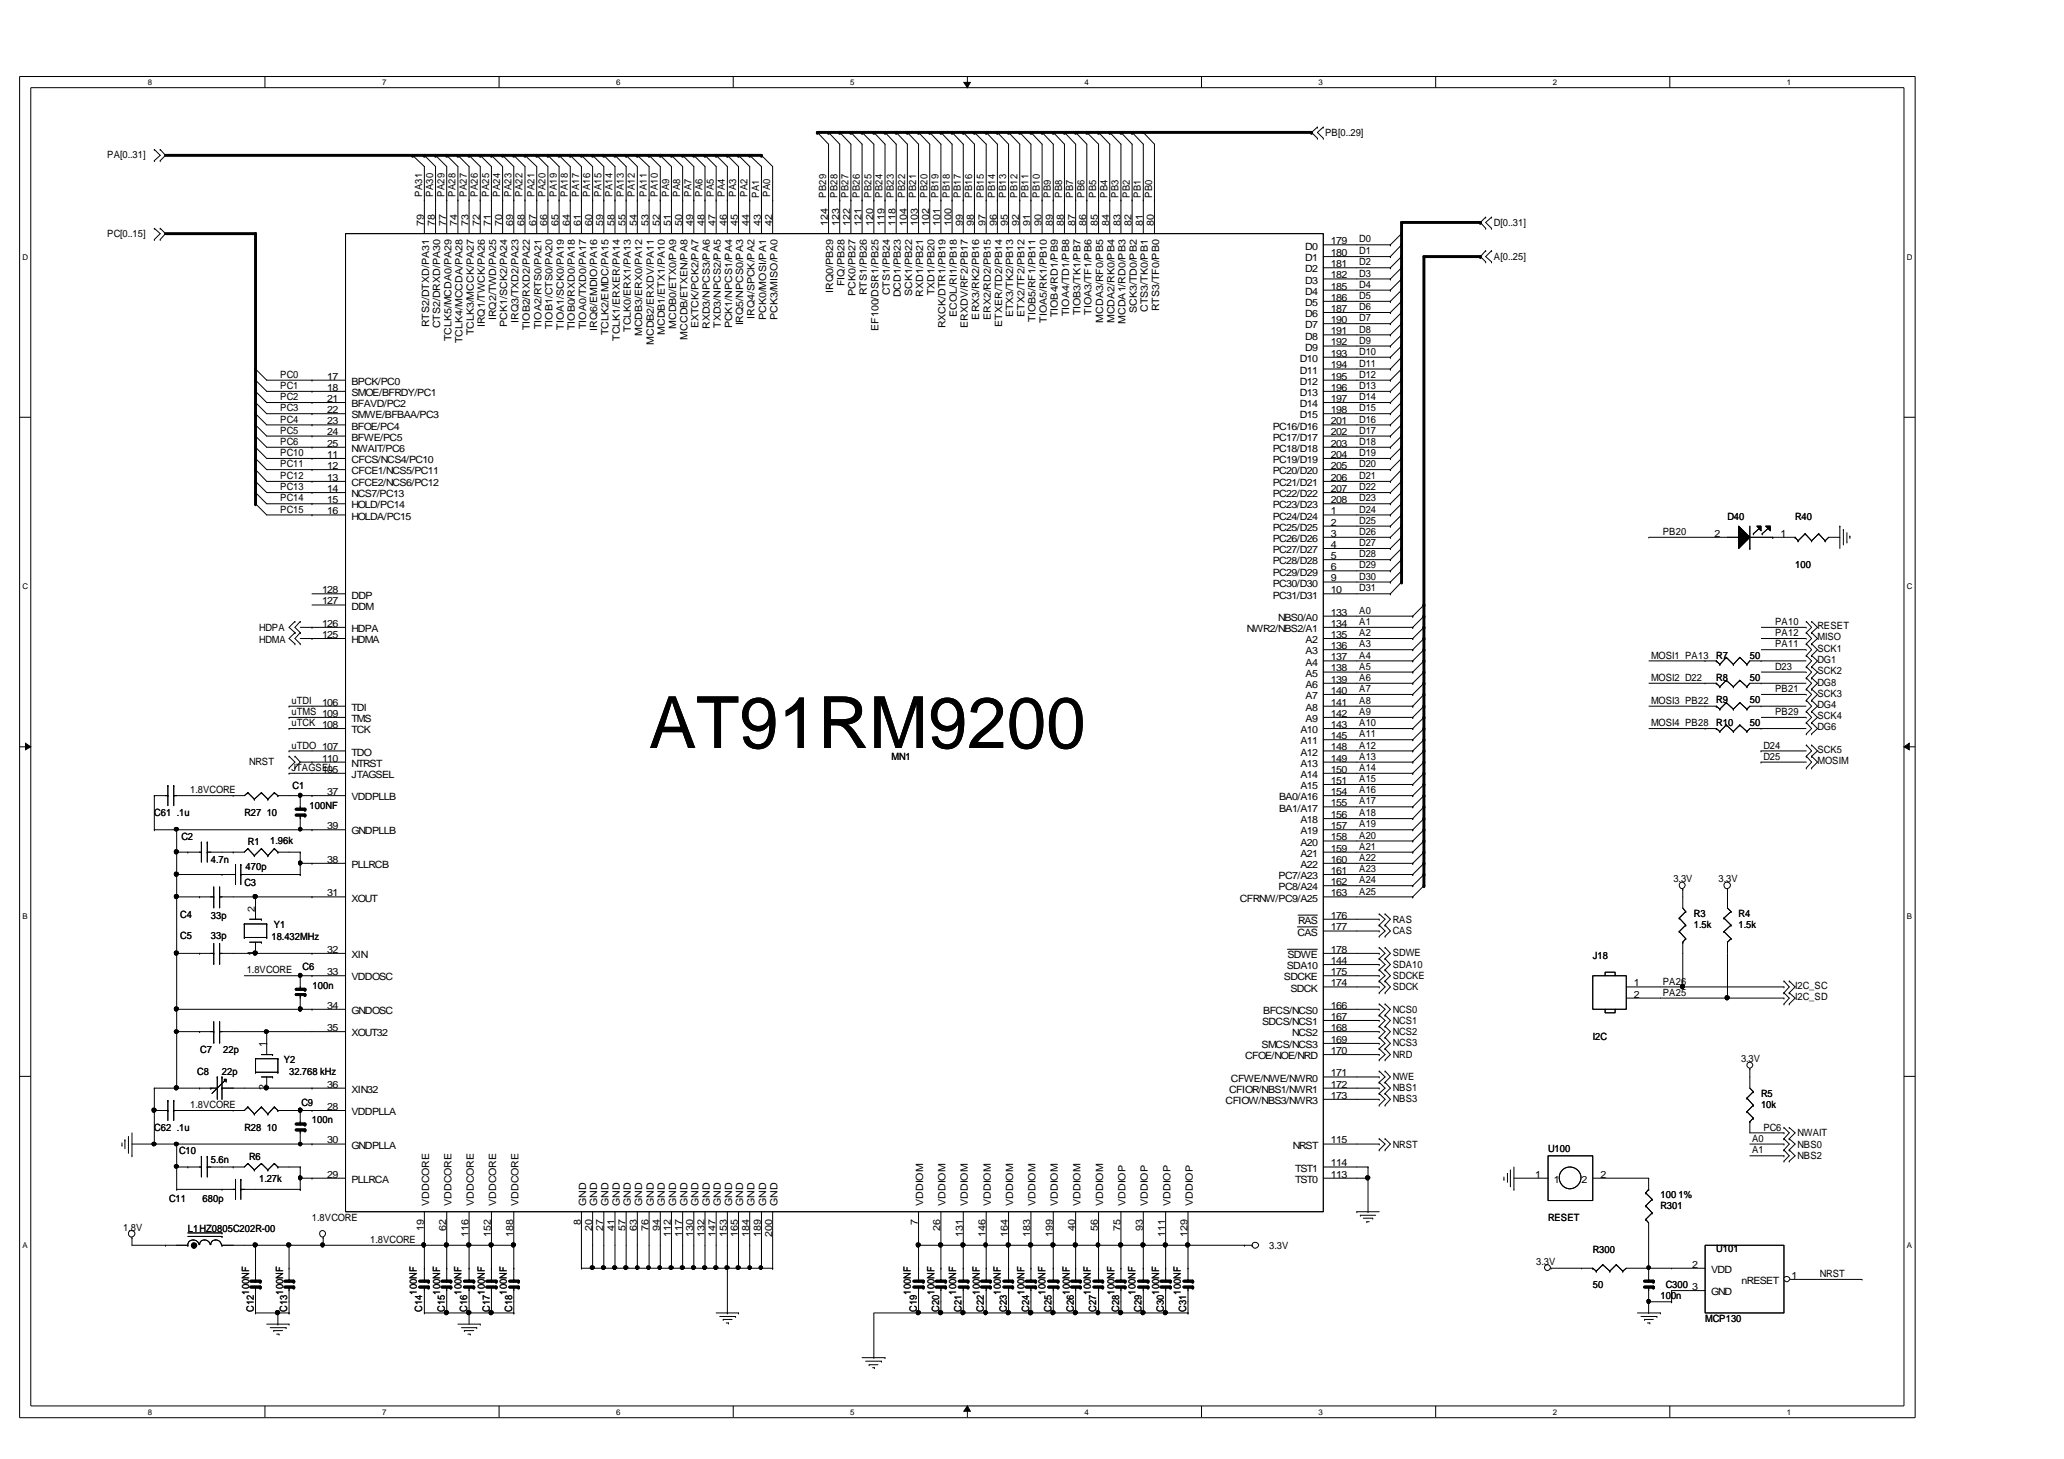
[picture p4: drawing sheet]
<svg xmlns="http://www.w3.org/2000/svg" width="297mm" height="210mm" viewBox="0 0 297 210" stroke-linecap="round" stroke-linejoin="round" font-family="sans-serif">
<defs><g id="words">
<text font-size="10.3" x="93.4" y="107.6">AT91RM9200</text>
<g font-size="1.4">
<text x="15.4" y="22.8">PA[0..31]</text>
<text x="190.7" y="19.6">PB[0..29]</text>
<text x="60.7" y="28.3" transform="rotate(-90 60.7 28.3)">PA31</text>
<text x="62.3" y="28.3" transform="rotate(-90 62.3 28.3)">PA30</text>
<text x="64" y="28.3" transform="rotate(-90 64 28.3)">PA29</text>
<text x="65.6" y="28.3" transform="rotate(-90 65.6 28.3)">PA28</text>
<text x="67.2" y="28.3" transform="rotate(-90 67.2 28.3)">PA27</text>
<text x="68.8" y="28.3" transform="rotate(-90 68.8 28.3)">PA26</text>
<text x="70.4" y="28.3" transform="rotate(-90 70.4 28.3)">PA25</text>
<text x="72" y="28.3" transform="rotate(-90 72 28.3)">PA24</text>
<text x="73.6" y="28.3" transform="rotate(-90 73.6 28.3)">PA23</text>
<text x="75.2" y="28.3" transform="rotate(-90 75.2 28.3)">PA22</text>
<text x="76.9" y="28.3" transform="rotate(-90 76.9 28.3)">PA21</text>
<text x="78.5" y="28.3" transform="rotate(-90 78.5 28.3)">PA20</text>
<text x="80.1" y="28.3" transform="rotate(-90 80.1 28.3)">PA19</text>
<text x="81.7" y="28.3" transform="rotate(-90 81.7 28.3)">PA18</text>
<text x="83.3" y="28.3" transform="rotate(-90 83.3 28.3)">PA17</text>
<text x="84.9" y="28.3" transform="rotate(-90 84.9 28.3)">PA16</text>
<text x="86.6" y="28.3" transform="rotate(-90 86.6 28.3)">PA15</text>
<text x="88.2" y="28.3" transform="rotate(-90 88.2 28.3)">PA14</text>
<text x="89.8" y="28.3" transform="rotate(-90 89.8 28.3)">PA13</text>
<text x="91.4" y="28.3" transform="rotate(-90 91.4 28.3)">PA12</text>
<text x="93.1" y="28.3" transform="rotate(-90 93.1 28.3)">PA11</text>
<text x="94.7" y="28.3" transform="rotate(-90 94.7 28.3)">PA10</text>
<text x="96.3" y="28.3" transform="rotate(-90 96.3 28.3)">PA9</text>
<text x="97.9" y="28.3" transform="rotate(-90 97.9 28.3)">PA8</text>
<text x="99.5" y="28.3" transform="rotate(-90 99.5 28.3)">PA7</text>
<text x="101.1" y="28.3" transform="rotate(-90 101.1 28.3)">PA6</text>
<text x="102.7" y="28.3" transform="rotate(-90 102.7 28.3)">PA5</text>
<text x="104.3" y="28.3" transform="rotate(-90 104.3 28.3)">PA4</text>
<text x="105.9" y="28.3" transform="rotate(-90 105.9 28.3)">PA3</text>
<text x="107.6" y="28.3" transform="rotate(-90 107.6 28.3)">PA2</text>
<text x="109.2" y="28.4" transform="rotate(-90 109.2 28.4)">PA1</text>
<text x="110.9" y="28.3" transform="rotate(-90 110.9 28.3)">PA0</text>
<text x="118.9" y="28.4" transform="rotate(-90 118.9 28.4)">PB29</text>
<text x="120.5" y="28.4" transform="rotate(-90 120.5 28.4)">PB28</text>
<text x="122.1" y="28.4" transform="rotate(-90 122.1 28.4)">PB27</text>
<text x="123.7" y="28.4" transform="rotate(-90 123.7 28.4)">PB26</text>
<text x="125.4" y="28.4" transform="rotate(-90 125.4 28.4)">PB25</text>
<text x="127" y="28.4" transform="rotate(-90 127 28.4)">PB24</text>
<text x="128.6" y="28.4" transform="rotate(-90 128.6 28.4)">PB23</text>
<text x="130.2" y="28.4" transform="rotate(-90 130.2 28.4)">PB22</text>
<text x="131.9" y="28.4" transform="rotate(-90 131.9 28.4)">PB21</text>
<text x="133.5" y="28.4" transform="rotate(-90 133.5 28.4)">PB20</text>
<text x="135.1" y="28.4" transform="rotate(-90 135.1 28.4)">PB19</text>
<text x="136.7" y="28.4" transform="rotate(-90 136.7 28.4)">PB18</text>
<text x="138.3" y="28.4" transform="rotate(-90 138.3 28.4)">PB17</text>
<text x="139.9" y="28.4" transform="rotate(-90 139.9 28.4)">PB16</text>
<text x="141.6" y="28.4" transform="rotate(-90 141.6 28.4)">PB15</text>
<text x="143.2" y="28.4" transform="rotate(-90 143.2 28.4)">PB14</text>
<text x="144.8" y="28.4" transform="rotate(-90 144.8 28.4)">PB13</text>
<text x="146.4" y="28.4" transform="rotate(-90 146.4 28.4)">PB12</text>
<text x="148" y="28.4" transform="rotate(-90 148 28.4)">PB11</text>
<text x="149.6" y="28.4" transform="rotate(-90 149.6 28.4)">PB10</text>
<text x="151.2" y="28.4" transform="rotate(-90 151.2 28.4)">PB9</text>
<text x="152.9" y="28.4" transform="rotate(-90 152.9 28.4)">PB8</text>
<text x="154.5" y="28.4" transform="rotate(-90 154.5 28.4)">PB7</text>
<text x="156.1" y="28.4" transform="rotate(-90 156.1 28.4)">PB6</text>
<text x="157.8" y="28.4" transform="rotate(-90 157.8 28.4)">PB5</text>
<text x="159.4" y="28.4" transform="rotate(-90 159.4 28.4)">PB4</text>
<text x="161" y="28.4" transform="rotate(-90 161 28.4)">PB3</text>
<text x="162.6" y="28.4" transform="rotate(-90 162.6 28.4)">PB2</text>
<text x="164.2" y="28.4" transform="rotate(-90 164.2 28.4)">PB1</text>
<text x="165.8" y="28.4" transform="rotate(-90 165.8 28.4)">PB0</text>
<text x="15.4" y="34.1">PC[0..15]</text>
<text x="61" y="32.5" transform="rotate(-90 61 32.5)">79</text>
<text x="62.6" y="32.5" transform="rotate(-90 62.6 32.5)">78</text>
<text x="64.2" y="32.5" transform="rotate(-90 64.2 32.5)">77</text>
<text x="65.8" y="32.5" transform="rotate(-90 65.8 32.5)">74</text>
<text x="67.4" y="32.5" transform="rotate(-90 67.4 32.5)">73</text>
<text x="69" y="32.5" transform="rotate(-90 69 32.5)">72</text>
<text x="70.6" y="32.5" transform="rotate(-90 70.6 32.5)">71</text>
<text x="72.2" y="32.5" transform="rotate(-90 72.2 32.5)">70</text>
<text x="73.9" y="32.5" transform="rotate(-90 73.9 32.5)">69</text>
<text x="75.5" y="32.5" transform="rotate(-90 75.5 32.5)">68</text>
<text x="77.2" y="32.5" transform="rotate(-90 77.2 32.5)">67</text>
<text x="78.8" y="32.5" transform="rotate(-90 78.8 32.5)">66</text>
<text x="80.4" y="32.5" transform="rotate(-90 80.4 32.5)">65</text>
<text x="82" y="32.5" transform="rotate(-90 82 32.5)">64</text>
<text x="83.6" y="32.5" transform="rotate(-90 83.6 32.5)">61</text>
<text x="85.2" y="32.5" transform="rotate(-90 85.2 32.5)">60</text>
<text x="86.8" y="32.5" transform="rotate(-90 86.8 32.5)">59</text>
<text x="88.4" y="32.5" transform="rotate(-90 88.4 32.5)">58</text>
<text x="90" y="32.5" transform="rotate(-90 90 32.5)">55</text>
<text x="91.6" y="32.5" transform="rotate(-90 91.6 32.5)">54</text>
<text x="93.3" y="32.5" transform="rotate(-90 93.3 32.5)">53</text>
<text x="94.9" y="32.5" transform="rotate(-90 94.9 32.5)">52</text>
<text x="96.5" y="32.5" transform="rotate(-90 96.5 32.5)">51</text>
<text x="98.2" y="32.5" transform="rotate(-90 98.2 32.5)">50</text>
<text x="99.8" y="32.5" transform="rotate(-90 99.8 32.5)">49</text>
<text x="101.4" y="32.5" transform="rotate(-90 101.4 32.5)">48</text>
<text x="103" y="32.5" transform="rotate(-90 103 32.5)">47</text>
<text x="104.6" y="32.5" transform="rotate(-90 104.6 32.5)">46</text>
<text x="106.2" y="32.5" transform="rotate(-90 106.2 32.5)">45</text>
<text x="107.8" y="32.5" transform="rotate(-90 107.8 32.5)">44</text>
<text x="109.5" y="32.5" transform="rotate(-90 109.5 32.5)">43</text>
<text x="111.1" y="32.5" transform="rotate(-90 111.1 32.5)">42</text>
<text x="119.2" y="32.5" transform="rotate(-90 119.2 32.5)">124</text>
<text x="120.8" y="32.5" transform="rotate(-90 120.8 32.5)">123</text>
<text x="122.4" y="32.5" transform="rotate(-90 122.4 32.5)">122</text>
<text x="124" y="32.5" transform="rotate(-90 124 32.5)">121</text>
<text x="125.7" y="32.5" transform="rotate(-90 125.7 32.5)">120</text>
<text x="127.3" y="32.5" transform="rotate(-90 127.3 32.5)">119</text>
<text x="128.9" y="32.5" transform="rotate(-90 128.9 32.5)">118</text>
<text x="130.5" y="32.5" transform="rotate(-90 130.5 32.5)">104</text>
<text x="132.1" y="32.5" transform="rotate(-90 132.1 32.5)">103</text>
<text x="133.7" y="32.5" transform="rotate(-90 133.7 32.5)">102</text>
<text x="135.3" y="32.5" transform="rotate(-90 135.3 32.5)">101</text>
<text x="136.9" y="32.5" transform="rotate(-90 136.9 32.5)">100</text>
<text x="138.5" y="32.5" transform="rotate(-90 138.5 32.5)">99</text>
<text x="140.2" y="32.5" transform="rotate(-90 140.2 32.5)">98</text>
<text x="141.8" y="32.5" transform="rotate(-90 141.8 32.5)">97</text>
<text x="143.5" y="32.5" transform="rotate(-90 143.5 32.5)">96</text>
<text x="145.1" y="32.5" transform="rotate(-90 145.1 32.5)">95</text>
<text x="146.7" y="32.5" transform="rotate(-90 146.7 32.5)">92</text>
<text x="148.3" y="32.5" transform="rotate(-90 148.3 32.5)">91</text>
<text x="149.9" y="32.5" transform="rotate(-90 149.9 32.5)">90</text>
<text x="151.5" y="32.5" transform="rotate(-90 151.5 32.5)">89</text>
<text x="153.1" y="32.5" transform="rotate(-90 153.1 32.5)">88</text>
<text x="154.7" y="32.5" transform="rotate(-90 154.7 32.5)">87</text>
<text x="156.3" y="32.5" transform="rotate(-90 156.3 32.5)">86</text>
<text x="158" y="32.5" transform="rotate(-90 158 32.5)">85</text>
<text x="159.6" y="32.5" transform="rotate(-90 159.6 32.5)">84</text>
<text x="161.2" y="32.5" transform="rotate(-90 161.2 32.5)">83</text>
<text x="162.8" y="32.5" transform="rotate(-90 162.8 32.5)">82</text>
<text x="164.5" y="32.5" transform="rotate(-90 164.5 32.5)">81</text>
<text x="166.1" y="32.5" transform="rotate(-90 166.1 32.5)">80</text>
<text x="187.8" y="35.9">D0</text>
<text x="191.5" y="35.1">179</text>
<text x="195.6" y="34.9">D0</text>
<text x="215" y="32.5">D[0..31]</text>
<text x="121.5" y="41.1" transform="rotate(-90 121.5 41.1)">FIQ/PB28</text>
<text x="187.8" y="37.6">D1</text>
<text x="187.8" y="39.2">D2</text>
<text x="187.8" y="40.8">D3</text>
<text x="191.5" y="36.8">180</text>
<text x="191.5" y="38.4">181</text>
<text x="191.5" y="40">182</text>
<text x="191.5" y="41.7">185</text>
<text x="195.6" y="41.4">D4</text>
<text x="195.6" y="39.8">D3</text>
<text x="195.6" y="36.6">D1</text>
<text x="195.6" y="38.2">D2</text>
<text x="215" y="37.3">A[0..25]</text>
<text x="61.7" y="47.1" transform="rotate(-90 61.7 47.1)">RTS2/DTXD/PA31</text>
<text x="63.4" y="47.2" transform="rotate(-90 63.4 47.2)">CTS2/DRXD/PA30</text>
<text x="69.8" y="47.1" transform="rotate(-90 69.8 47.1)">IRQ1/TWCK/PA26</text>
<text x="71.4" y="46.1" transform="rotate(-90 71.4 46.1)">IRQ2/TWD/PA25</text>
<text x="73" y="47" transform="rotate(-90 73 47)">PCK1/SCK2/PA24</text>
<text x="74.6" y="46.5" transform="rotate(-90 74.6 46.5)">IRQ3/TXD2/PA23</text>
<text x="76.2" y="47.5" transform="rotate(-90 76.2 47.5)">TIOB2/RXD2/PA22</text>
<text x="77.9" y="47.3" transform="rotate(-90 77.9 47.3)">TIOA2/RTS0/PA21</text>
<text x="79.5" y="47.3" transform="rotate(-90 79.5 47.3)">TIOB1/CTS0/PA20</text>
<text x="81.1" y="47.4" transform="rotate(-90 81.1 47.4)">TIOA1/SCK0/PA19</text>
<text x="82.7" y="47.5" transform="rotate(-90 82.7 47.5)">TIOB0/RXD0/PA18</text>
<text x="84.4" y="47.3" transform="rotate(-90 84.4 47.3)">TIOA0/TXD0/PA17</text>
<text x="86" y="47.6" transform="rotate(-90 86 47.6)">IRQ6/EMDIO/PA16</text>
<text x="90.8" y="47.8" transform="rotate(-90 90.8 47.8)">TCLK0/ERX1/PA13</text>
<text x="97.3" y="47.3" transform="rotate(-90 97.3 47.3)">MCDB0/ETX0/PA9</text>
<text x="100.5" y="47.2" transform="rotate(-90 100.5 47.2)">EXTCK/PCK2/PA7</text>
<text x="102.1" y="47.3" transform="rotate(-90 102.1 47.3)">RXD3/NPCS3/PA6</text>
<text x="103.7" y="47.2" transform="rotate(-90 103.7 47.2)">TXD3/NPCS2/PA5</text>
<text x="105.4" y="47.2" transform="rotate(-90 105.4 47.2)">PCK1/NPCS1/PA4</text>
<text x="107" y="46.8" transform="rotate(-90 107 46.8)">IRQ5/NPCS0/PA3</text>
<text x="108.6" y="45.9" transform="rotate(-90 108.6 45.9)">IRQ4/SPCK/PA2</text>
<text x="110.3" y="46.1" transform="rotate(-90 110.3 46.1)">PCK0/MOSI/PA1</text>
<text x="111.9" y="46.1" transform="rotate(-90 111.9 46.1)">PCK3/MISO/PA0</text>
<text x="119.9" y="42.2" transform="rotate(-90 119.9 42.2)">IRQ0/PB29</text>
<text x="123.1" y="42.6" transform="rotate(-90 123.1 42.6)">PCK0/PB27</text>
<text x="124.7" y="42.5" transform="rotate(-90 124.7 42.5)">RTS1/PB26</text>
<text x="126.4" y="47.6" transform="rotate(-90 126.4 47.6)">EF100/DSR1/PB25</text>
<text x="128" y="42.5" transform="rotate(-90 128 42.5)">CTS1/PB24</text>
<text x="129.7" y="42.8" transform="rotate(-90 129.7 42.8)">DCD1/PB23</text>
<text x="131.3" y="42.6" transform="rotate(-90 131.3 42.6)">SCK1/PB22</text>
<text x="132.9" y="42.7" transform="rotate(-90 132.9 42.7)">RXD1/PB21</text>
<text x="134.5" y="42.5" transform="rotate(-90 134.5 42.5)">TXD1/PB20</text>
<text x="136.1" y="47.2" transform="rotate(-90 136.1 47.2)">RXCK/DTR1/PB19</text>
<text x="137.7" y="45.6" transform="rotate(-90 137.7 45.6)">ECOL/RI1/PB18</text>
<text x="139.3" y="47.2" transform="rotate(-90 139.3 47.2)">ERXDV/RF2/PB17</text>
<text x="140.9" y="46" transform="rotate(-90 140.9 46)">ERX3/RK2/PB16</text>
<text x="142.6" y="46.1" transform="rotate(-90 142.6 46.1)">ERX2/RD2/PB15</text>
<text x="144.2" y="47" transform="rotate(-90 144.2 47)">ETXER/TD2/PB14</text>
<text x="145.8" y="45.6" transform="rotate(-90 145.8 45.6)">ETX3/TK2/PB13</text>
<text x="147.4" y="45.6" transform="rotate(-90 147.4 45.6)">ETX2/TF2/PB12</text>
<text x="149" y="46.3" transform="rotate(-90 149 46.3)">TIOB5/RF1/PB11</text>
<text x="150.6" y="46.4" transform="rotate(-90 150.6 46.4)">TIOA5/RK1/PB10</text>
<text x="152.3" y="45.6" transform="rotate(-90 152.3 45.6)">TIOB4/RD1/PB9</text>
<text x="153.9" y="45.5" transform="rotate(-90 153.9 45.5)">TIOA4/TD1/PB8</text>
<text x="155.5" y="45.4" transform="rotate(-90 155.5 45.4)">TIOB3/TK1/PB7</text>
<text x="157.1" y="45.3" transform="rotate(-90 157.1 45.3)">TIOA3/TF1/PB6</text>
<text x="158.8" y="46.4" transform="rotate(-90 158.8 46.4)">MCDA3/RF0/PB5</text>
<text x="160.4" y="46.5" transform="rotate(-90 160.4 46.5)">MCDA2/RK0/PB4</text>
<text x="162" y="46.6" transform="rotate(-90 162 46.6)">MCDA1/RD0/PB3</text>
<text x="163.6" y="45" transform="rotate(-90 163.6 45)">SCK3/TD0/PB2</text>
<text x="165.2" y="44.9" transform="rotate(-90 165.2 44.9)">CTS3/TK0/PB1</text>
<text x="166.8" y="44.8" transform="rotate(-90 166.8 44.8)">RTS3/TF0/PB0</text>
<text x="187.8" y="42.4">D4</text>
<text x="187.8" y="44">D5</text>
<text x="187.8" y="45.6">D6</text>
<text x="187.8" y="47.2">D7</text>
<text x="191.5" y="43.3">186</text>
<text x="191.5" y="44.9">187</text>
<text x="191.5" y="46.5">190</text>
<text x="195.6" y="47.8">D8</text>
<text x="195.6" y="44.6">D6</text>
<text x="195.6" y="46.2">D7</text>
<text x="195.6" y="43">D5</text>
<text x="65" y="49.1" transform="rotate(-90 65 49.1)">TCLK5/MCDA0/PA29</text>
<text x="66.6" y="49.4" transform="rotate(-90 66.6 49.4)">TCLK4/MCCDA/PA28</text>
<text x="68.2" y="48.3" transform="rotate(-90 68.2 48.3)">TCLK3/MCCK/PA27</text>
<text x="87.6" y="48.3" transform="rotate(-90 87.6 48.3)">TCLK2/EMDC/PA15</text>
<text x="89.2" y="49" transform="rotate(-90 89.2 49)">TCLK1/ERXER/PA14</text>
<text x="92.4" y="48.3" transform="rotate(-90 92.4 48.3)">MCDB3/ERX0/PA12</text>
<text x="94.1" y="49.6" transform="rotate(-90 94.1 49.6)">MCDB2/ERXDV/PA11</text>
<text x="95.7" y="48.2" transform="rotate(-90 95.7 48.2)">MCDB1/ETX1/PA10</text>
<text x="98.9" y="48.9" transform="rotate(-90 98.9 48.9)">MCCDB/ETXEN/PA8</text>
<text x="187.1" y="52.1">D10</text>
<text x="187.1" y="53.8">D11</text>
<text x="187.8" y="48.9">D8</text>
<text x="187.8" y="50.5">D9</text>
<text x="191.5" y="51.3">193</text>
<text x="191.5" y="53">194</text>
<text x="191.5" y="48.1">191</text>
<text x="191.5" y="49.7">192</text>
<text x="195.6" y="49.4">D9</text>
<text x="195.6" y="52.7">D11</text>
<text x="195.6" y="51.1">D10</text>
<text x="40.3" y="57.6">PC2</text>
<text x="40.3" y="59.2">PC3</text>
<text x="40.3" y="54.4">PC0</text>
<text x="40.3" y="56">PC1</text>
<text x="47.1" y="54.6">17</text>
<text x="47.1" y="56.2">18</text>
<text x="47.1" y="57.8">21</text>
<text x="47.1" y="59.4">22</text>
<text x="50.6" y="55.4">BPCK/PC0</text>
<text x="50.6" y="57">SMOE/BFRDY/PC1</text>
<text x="50.6" y="58.6">BFAVD/PC2</text>
<text x="187.1" y="55.4">D12</text>
<text x="187.1" y="57">D13</text>
<text x="187.1" y="58.6">D14</text>
<text x="191.5" y="54.6">195</text>
<text x="191.5" y="56.2">196</text>
<text x="191.5" y="57.8">197</text>
<text x="191.5" y="59.4">198</text>
<text x="195.6" y="57.6">D14</text>
<text x="195.6" y="54.4">D12</text>
<text x="195.6" y="59.2">D15</text>
<text x="195.6" y="56">D13</text>
<text x="40.3" y="65.6">PC10</text>
<text x="40.3" y="60.8">PC4</text>
<text x="40.3" y="62.4">PC5</text>
<text x="40.3" y="64">PC6</text>
<text x="47.1" y="61">23</text>
<text x="47.1" y="62.7">24</text>
<text x="47.1" y="64.3">25</text>
<text x="47.1" y="65.9">11</text>
<text x="50.6" y="60.2">SMWE/BFBAA/PC3</text>
<text x="50.6" y="61.8">BFOE/PC4</text>
<text x="50.6" y="63.4">BFWE/PC5</text>
<text x="50.6" y="65">NWAIT/PC6</text>
<text x="183.2" y="61.8">PC16/D16</text>
<text x="183.2" y="63.4">PC17/D17</text>
<text x="183.2" y="65">PC18/D18</text>
<text x="187.1" y="60.2">D15</text>
<text x="191.5" y="61">201</text>
<text x="191.5" y="62.7">202</text>
<text x="191.5" y="64.3">203</text>
<text x="191.5" y="65.9">204</text>
<text x="195.6" y="60.8">D16</text>
<text x="195.6" y="62.4">D17</text>
<text x="195.6" y="65.6">D19</text>
<text x="195.6" y="64">D18</text>
<text x="40.3" y="67.2">PC11</text>
<text x="40.3" y="70.5">PC13</text>
<text x="40.3" y="68.9">PC12</text>
<text x="47.1" y="67.5">12</text>
<text x="47.1" y="69.2">13</text>
<text x="47.1" y="70.8">14</text>
<text x="50.6" y="66.6">CFCS/NCS4/PC10</text>
<text x="50.6" y="68.2">CFCE1/NCS5/PC11</text>
<text x="50.6" y="69.9">CFCE2/NCS6/PC12</text>
<text x="50.6" y="71.5">NCS7/PC13</text>
<text x="183.2" y="66.6">PC19/D19</text>
<text x="183.2" y="68.2">PC20/D20</text>
<text x="183.2" y="69.9">PC21/D21</text>
<text x="183.2" y="71.5">PC22/D22</text>
<text x="191.5" y="67.5">205</text>
<text x="191.5" y="69.2">206</text>
<text x="191.5" y="70.8">207</text>
<text x="195.6" y="68.9">D21</text>
<text x="195.6" y="70.5">D22</text>
<text x="195.6" y="67.2">D20</text>
<text x="40.3" y="73.7">PC15</text>
<text x="40.3" y="72.1">PC14</text>
<text x="47.1" y="72.4">15</text>
<text x="47.1" y="74">16</text>
<text x="50.6" y="73.2">HOLD/PC14</text>
<text x="50.6" y="74.8">HOLDA/PC15</text>
<text x="183.2" y="73.2">PC23/D23</text>
<text x="183.2" y="74.8">PC24/D24</text>
<text x="183.2" y="76.4">PC25/D25</text>
<text x="183.2" y="78">PC26/D26</text>
<text x="191.5" y="72.4">208</text>
<text x="191.5" y="74">1</text>
<text x="191.5" y="75.6">2</text>
<text x="191.5" y="77.2">3</text>
<text x="195.6" y="73.7">D24</text>
<text x="195.6" y="77">D26</text>
<text x="195.6" y="72.1">D23</text>
<text x="195.6" y="75.4">D25</text>
<text x="239.3" y="77">PB20</text>
<text x="246.7" y="77.2">2</text>
<text x="248.6" y="74.8">D40</text>
<text x="256.2" y="77.2">1</text>
<text x="258.3" y="74.8">R40</text>
<text x="183.2" y="79.6">PC27/D27</text>
<text x="183.2" y="81.2">PC28/D28</text>
<text x="183.2" y="82.8">PC29/D29</text>
<text x="191.5" y="78.8">4</text>
<text x="191.5" y="80.4">5</text>
<text x="191.5" y="82">6</text>
<text x="191.5" y="83.7">9</text>
<text x="195.6" y="81.8">D29</text>
<text x="195.6" y="78.6">D27</text>
<text x="195.6" y="83.4">D30</text>
<text x="195.6" y="80.2">D28</text>
<text x="258.3" y="81.8">100</text>
<text x="46.3" y="87">127</text>
<text x="46.3" y="85.3">128</text>
<text x="50.6" y="87.7">DDM</text>
<text x="50.6" y="86.1">DDP</text>
<text x="183.2" y="84.4">PC30/D30</text>
<text x="183.2" y="86.1">PC31/D31</text>
<text x="183.9" y="89.3">NBS0/A0</text>
<text x="191.5" y="88.6">133</text>
<text x="191.5" y="85.3">10</text>
<text x="195.6" y="88.3">A0</text>
<text x="195.6" y="85.1">D31</text>
<text x="195.6" y="89.9">A1</text>
<text x="255.5" y="89.9">PA10</text>
<text x="37.3" y="92.5">HDMA</text>
<text x="37.3" y="90.8">HDPA</text>
<text x="46.3" y="90.2">126</text>
<text x="46.3" y="91.8">125</text>
<text x="50.6" y="90.9">HDPA</text>
<text x="50.6" y="92.5">HDMA</text>
<text x="179.4" y="90.9">NWR2/NBS2/A1</text>
<text x="187.9" y="92.5">A2</text>
<text x="187.9" y="94.1">A3</text>
<text x="187.9" y="95.8">A4</text>
<text x="191.5" y="90.2">134</text>
<text x="191.5" y="91.8">135</text>
<text x="191.5" y="93.4">136</text>
<text x="191.5" y="95">137</text>
<text x="195.6" y="93.1">A3</text>
<text x="195.6" y="94.7">A4</text>
<text x="195.6" y="91.5">A2</text>
<text x="237.6" y="94.7">MOSI1 PA13</text>
<text x="247" y="94.7">R7</text>
<text x="251.8" y="94.7">50</text>
<text x="255.5" y="91.5">PA12</text>
<text x="255.5" y="93.1">PA11</text>
<text x="261.6" y="92.1">MISO</text>
<text x="261.6" y="90.5">RESET</text>
<text x="261.6" y="93.8">SCK1</text>
<text x="261.6" y="95.4">DG1</text>
<text x="41.9" y="101.3">uTDI</text>
<text x="46.3" y="101.5">106</text>
<text x="187.9" y="97.4">A5</text>
<text x="187.9" y="99">A6</text>
<text x="187.9" y="100.6">A7</text>
<text x="191.5" y="96.6">138</text>
<text x="191.5" y="98.2">139</text>
<text x="191.5" y="99.8">140</text>
<text x="191.5" y="101.5">141</text>
<text x="195.6" y="101.3">A8</text>
<text x="195.6" y="96.4">A5</text>
<text x="195.6" y="98">A6</text>
<text x="195.6" y="99.6">A7</text>
<text x="237.6" y="98">MOSI2 D22</text>
<text x="237.6" y="101.3">MOSI3 PB22</text>
<text x="247" y="101.2">R9</text>
<text x="247" y="98">R8</text>
<text x="251.8" y="101.2">50</text>
<text x="251.8" y="98">50</text>
<text x="255.5" y="96.4">D23</text>
<text x="255.5" y="99.6">PB21</text>
<text x="261.6" y="97">SCK2</text>
<text x="261.6" y="100.2">SCK3</text>
<text x="261.6" y="98.6">DG8</text>
<text x="261.6" y="101.9">DG4</text>
<text x="41.9" y="104.5">uTCK 108</text>
<text x="41.9" y="107.7">uTDO 107</text>
<text x="41.9" y="102.9">uTMS 109</text>
<text x="50.6" y="105.5">TCK</text>
<text x="50.6" y="102.3">TDI</text>
<text x="50.6" y="103.9">TMS</text>
<text x="187.1" y="105.5">A10</text>
<text x="187.1" y="107.1">A11</text>
<text x="187.9" y="102.3">A8</text>
<text x="187.9" y="103.9">A9</text>
<text x="191.5" y="103.1">142</text>
<text x="191.5" y="104.7">143</text>
<text x="191.5" y="106.3">145</text>
<text x="191.5" y="107.9">148</text>
<text x="195.6" y="106.1">A11</text>
<text x="195.6" y="102.9">A9</text>
<text x="195.6" y="104.5">A10</text>
<text x="195.6" y="107.7">A12</text>
<text x="237.6" y="104.5">MOSI4 PB28</text>
<text x="247" y="104.5">R10</text>
<text x="251.8" y="104.5">50</text>
<text x="253.8" y="107.7">D24</text>
<text x="255.5" y="102.9">PB29</text>
<text x="261.6" y="103.5">SCK4</text>
<text x="261.6" y="105.1">DG6</text>
<text x="35.8" y="110.1">NRST</text>
<text x="41.9" y="110.9">JTAGSEL</text>
<text x="42.1" y="113.5">C1</text>
<text x="46.3" y="109.6">110</text>
<text x="46.3" y="111.2">105</text>
<text x="50.6" y="108.7">TDO</text>
<text x="50.6" y="110.3">NTRST</text>
<text x="50.6" y="111.9">JTAGSEL</text>
<text x="128.3" y="109.3">MN1</text>
<text x="187.1" y="108.7">A12</text>
<text x="187.1" y="110.3">A13</text>
<text x="187.1" y="111.9">A14</text>
<text x="187.1" y="113.5">A15</text>
<text x="191.5" y="109.6">149</text>
<text x="191.5" y="111.2">150</text>
<text x="191.5" y="112.8">151</text>
<text x="195.6" y="112.5">A15</text>
<text x="195.6" y="109.3">A13</text>
<text x="195.6" y="110.9">A14</text>
<text x="253.8" y="109.3">D25</text>
<text x="261.6" y="110">MOSIM</text>
<text x="261.6" y="108.3">SCK5</text>
<text x="22.2" y="117.3">C61 .1u</text>
<text x="27.4" y="114.1">1.8VCORE</text>
<text x="35.2" y="117.3">R27 10</text>
<text x="44.6" y="116.4">100NF</text>
<text x="47.1" y="114.4">37</text>
<text x="47.1" y="119.3">39</text>
<text x="50.6" y="115.1">VDDPLLB</text>
<text x="184.1" y="115.1">BA0/A16</text>
<text x="184.1" y="116.8">BA1/A17</text>
<text x="187.1" y="118.4">A18</text>
<text x="191.5" y="114.4">154</text>
<text x="191.5" y="116">155</text>
<text x="191.5" y="117.7">156</text>
<text x="191.5" y="119.3">157</text>
<text x="195.6" y="117.4">A18</text>
<text x="195.6" y="115.7">A17</text>
<text x="195.6" y="119">A19</text>
<text x="195.6" y="114.1">A16</text>
<text x="26.1" y="120.9">C2</text>
<text x="30.3" y="124.2">4.7n</text>
<text x="35.3" y="125.1">470p</text>
<text x="35.7" y="121.6">R1</text>
<text x="38.9" y="121.4">1.96k</text>
<text x="47.1" y="124.1">38</text>
<text x="50.6" y="120.1">GNDPLLB</text>
<text x="50.6" y="124.9">PLLRCB</text>
<text x="187.1" y="120.1">A19</text>
<text x="187.1" y="121.7">A20</text>
<text x="187.1" y="123.3">A21</text>
<text x="187.1" y="124.9">A22</text>
<text x="191.5" y="120.9">158</text>
<text x="191.5" y="122.5">159</text>
<text x="191.5" y="124.1">160</text>
<text x="191.5" y="125.7">161</text>
<text x="195.6" y="122.3">A21</text>
<text x="195.6" y="123.9">A22</text>
<text x="195.6" y="120.6">A20</text>
<text x="195.6" y="125.5">A23</text>
<text x="35.2" y="127.4">C3</text>
<text x="36.7" y="131.1" transform="rotate(-90 36.7 131.1)">2</text>
<text x="47.1" y="128.9">31</text>
<text x="50.6" y="129.7">XOUT</text>
<text x="178.4" y="129.7">CFRNW/PC9/A25</text>
<text x="184" y="126.5">PC7/A23</text>
<text x="184" y="128.1">PC8/A24</text>
<text x="191.5" y="128.9">163</text>
<text x="191.5" y="127.3">162</text>
<text x="195.6" y="127.1">A24</text>
<text x="195.6" y="128.7">A25</text>
<text x="240.8" y="126.9">3.3V</text>
<text x="243.8" y="131.9">R3</text>
<text x="247.3" y="126.9">3.3V</text>
<text x="250.2" y="131.9">R4</text>
<text x="25.9" y="135">C5</text>
<text x="25.9" y="132.1">C4</text>
<text x="30.3" y="132.2">33p</text>
<text x="30.3" y="135">33p</text>
<text x="36.7" y="137.5" transform="rotate(-90 36.7 137.5)">1</text>
<text x="39.1" y="135.2">18.432MHz</text>
<text x="39.4" y="133.5">Y1</text>
<text x="47.1" y="137.1">32</text>
<text x="50.6" y="137.8">XIN</text>
<text x="185.3" y="137.8">SDWE</text>
<text x="186.7" y="134.6">CAS</text>
<text x="186.8" y="132.9">RAS</text>
<text x="191.5" y="132.2">176</text>
<text x="191.5" y="133.9">177</text>
<text x="191.5" y="137.1">178</text>
<text x="200.4" y="134.4">CAS</text>
<text x="200.4" y="132.8">RAS</text>
<text x="200.4" y="137.6">SDWE</text>
<text x="229.2" y="137.9">J18</text>
<text x="243.8" y="133.5">1.5k</text>
<text x="250.2" y="133.5">1.5k</text>
<text x="35.5" y="140">1.8VCORE</text>
<text x="43.5" y="139.5">C6</text>
<text x="45" y="142.3">100n</text>
<text x="47.1" y="140.3">33</text>
<text x="50.6" y="141.1">VDDOSC</text>
<text x="184.8" y="141.1">SDCKE</text>
<text x="185.2" y="139.4">SDA10</text>
<text x="185.7" y="142.7">SDCK</text>
<text x="191.5" y="138.7">144</text>
<text x="191.5" y="140.3">175</text>
<text x="191.5" y="141.9">174</text>
<text x="200.4" y="139.2">SDA10</text>
<text x="200.4" y="142.4">SDCK</text>
<text x="200.4" y="140.8">SDCKE</text>
<text x="235.1" y="141.9">1</text>
<text x="235.1" y="143.5">2</text>
<text x="239.3" y="141.6">PA26</text>
<text x="239.3" y="143.3">PA25</text>
<text x="258.3" y="142.3">I2C_SC</text>
<text x="258.3" y="143.9">I2C_SD</text>
<text x="47.1" y="145.1">34</text>
<text x="47.1" y="148.3">35</text>
<text x="50.6" y="145.9">GNDOSC</text>
<text x="50.6" y="149.1">XOUT32</text>
<text x="181.6" y="147.5">SDCS/NCS1</text>
<text x="181.8" y="145.9">BFCS/NCS0</text>
<text x="186" y="149.1">NCS2</text>
<text x="191.5" y="148.3">168</text>
<text x="191.5" y="145.1">166</text>
<text x="191.5" y="146.7">167</text>
<text x="200.4" y="147.3">NCS1</text>
<text x="200.4" y="145.7">NCS0</text>
<text x="200.4" y="148.9">NCS2</text>
<text x="229.2" y="149.7">I2C</text>
<text x="28.4" y="154.6">C8</text>
<text x="28.8" y="151.5">C7</text>
<text x="31.9" y="154.6">22p</text>
<text x="32.1" y="151.5">22p</text>
<text x="38.3" y="150.6" transform="rotate(-90 38.3 150.6)">1</text>
<text x="40.8" y="153">Y2</text>
<text x="41.6" y="154.6">32.768 kHz</text>
<text x="177.2" y="155.6">CFWE/NWE/NWR0</text>
<text x="179.2" y="152.4">CFOE/NOE/NRD</text>
<text x="181.6" y="150.8">SMCS/NCS3</text>
<text x="191.5" y="151.6">170</text>
<text x="191.5" y="150">169</text>
<text x="191.5" y="154.9">171</text>
<text x="200.4" y="150.5">NCS3</text>
<text x="200.4" y="155.4">NWE</text>
<text x="200.4" y="152.1">NRD</text>
<text x="250.6" y="152.8">3.3V</text>
<text x="27.4" y="159.4">1.8VCORE</text>
<text x="38.3" y="156.9" transform="rotate(-90 38.3 156.9)">2</text>
<text x="43.4" y="159.1">C9</text>
<text x="44.9" y="161.5">100n</text>
<text x="47.1" y="156.5">36</text>
<text x="47.1" y="159.7">28</text>
<text x="50.6" y="157.2">XIN32</text>
<text x="50.6" y="160.4">VDDPLLA</text>
<text x="176.4" y="158.8">CFIOW/NBS3/NWR3</text>
<text x="176.9" y="157.2">CFIOR/NBS1/NWR1</text>
<text x="191.5" y="156.5">172</text>
<text x="191.5" y="158.1">173</text>
<text x="200.4" y="157">NBS1</text>
<text x="200.4" y="158.6">NBS3</text>
<text x="253.4" y="157.8">R5</text>
<text x="253.4" y="159.4">10k</text>
<text x="22.2" y="162.6">C62 .1u</text>
<text x="25.8" y="166">C10</text>
<text x="30.3" y="167.4">5.6n</text>
<text x="35.2" y="162.6">R28 10</text>
<text x="35.8" y="166.9">R6</text>
<text x="47.1" y="164.5">30</text>
<text x="50.6" y="165.3">GNDPLLA</text>
<text x="186" y="165.3">NRST</text>
<text x="191.5" y="167.8">114</text>
<text x="191.5" y="164.5">115</text>
<text x="200.4" y="165.1">NRST</text>
<text x="222.8" y="165.7">U100</text>
<text x="252.2" y="164.3">A0</text>
<text x="252.2" y="165.9">A1</text>
<text x="253.8" y="162.6">PC6</text>
<text x="258.7" y="163.5">NWAIT</text>
<text x="258.7" y="165.1">NBS0</text>
<text x="258.7" y="166.7">NBS2</text>
<text x="24.3" y="173">C11</text>
<text x="29.2" y="172.9">680p</text>
<text x="37.3" y="170.1">1.27k</text>
<text x="47.1" y="169.4">29</text>
<text x="50.6" y="170.2">PLLRCA</text>
<text x="61.7" y="173.5" transform="rotate(-90 61.7 173.5)">VDDCORE</text>
<text x="65" y="173.5" transform="rotate(-90 65 173.5)">VDDCORE</text>
<text x="68.2" y="173.5" transform="rotate(-90 68.2 173.5)">VDDCORE</text>
<text x="71.4" y="173.5" transform="rotate(-90 71.4 173.5)">VDDCORE</text>
<text x="74.6" y="173.5" transform="rotate(-90 74.6 173.5)">VDDCORE</text>
<text x="84.4" y="173.5" transform="rotate(-90 84.4 173.5)">GND</text>
<text x="86" y="173.5" transform="rotate(-90 86 173.5)">GND</text>
<text x="87.6" y="173.5" transform="rotate(-90 87.6 173.5)">GND</text>
<text x="89.2" y="173.5" transform="rotate(-90 89.2 173.5)">GND</text>
<text x="90.8" y="173.5" transform="rotate(-90 90.8 173.5)">GND</text>
<text x="92.4" y="173.5" transform="rotate(-90 92.4 173.5)">GND</text>
<text x="94.1" y="173.5" transform="rotate(-90 94.1 173.5)">GND</text>
<text x="95.7" y="173.5" transform="rotate(-90 95.7 173.5)">GND</text>
<text x="97.3" y="173.5" transform="rotate(-90 97.3 173.5)">GND</text>
<text x="98.9" y="173.5" transform="rotate(-90 98.9 173.5)">GND</text>
<text x="100.5" y="173.5" transform="rotate(-90 100.5 173.5)">GND</text>
<text x="102.1" y="173.5" transform="rotate(-90 102.1 173.5)">GND</text>
<text x="103.7" y="173.5" transform="rotate(-90 103.7 173.5)">GND</text>
<text x="105.4" y="173.5" transform="rotate(-90 105.4 173.5)">GND</text>
<text x="107" y="173.5" transform="rotate(-90 107 173.5)">GND</text>
<text x="108.6" y="173.5" transform="rotate(-90 108.6 173.5)">GND</text>
<text x="110.3" y="173.5" transform="rotate(-90 110.3 173.5)">GND</text>
<text x="111.9" y="173.5" transform="rotate(-90 111.9 173.5)">GND</text>
<text x="132.9" y="173.5" transform="rotate(-90 132.9 173.5)">VDDIOM</text>
<text x="136.1" y="173.5" transform="rotate(-90 136.1 173.5)">VDDIOM</text>
<text x="139.3" y="173.5" transform="rotate(-90 139.3 173.5)">VDDIOM</text>
<text x="142.6" y="173.5" transform="rotate(-90 142.6 173.5)">VDDIOM</text>
<text x="145.8" y="173.5" transform="rotate(-90 145.8 173.5)">VDDIOM</text>
<text x="149" y="173.5" transform="rotate(-90 149 173.5)">VDDIOM</text>
<text x="152.3" y="173.5" transform="rotate(-90 152.3 173.5)">VDDIOM</text>
<text x="155.5" y="173.5" transform="rotate(-90 155.5 173.5)">VDDIOM</text>
<text x="158.8" y="173.5" transform="rotate(-90 158.8 173.5)">VDDIOM</text>
<text x="162" y="173.5" transform="rotate(-90 162 173.5)">VDDIOP</text>
<text x="165.2" y="173.5" transform="rotate(-90 165.2 173.5)">VDDIOP</text>
<text x="168.4" y="173.5" transform="rotate(-90 168.4 173.5)">VDDIOP</text>
<text x="171.6" y="173.5" transform="rotate(-90 171.6 173.5)">VDDIOP</text>
<text x="186.4" y="170.2">TST0</text>
<text x="186.4" y="168.6">TST1</text>
<text x="191.5" y="169.4">113</text>
<text x="220.9" y="169.4">1</text>
<text x="223.6" y="170.2">1</text>
<text x="227.6" y="170.2">2</text>
<text x="230.3" y="169.4">2</text>
<text x="239" y="174">R301</text>
<text x="239" y="172.4">100 1%</text>
<text x="17.7" y="177">1.8V</text>
<text x="27" y="177.2">L1HZ0805C202R-00</text>
<text x="44.9" y="175.6">1.8VCORE</text>
<text x="53.3" y="178.8">1.8VCORE</text>
<text x="61" y="177.1" transform="rotate(-90 61 177.1)">19</text>
<text x="64.2" y="177.1" transform="rotate(-90 64.2 177.1)">62</text>
<text x="67.4" y="178" transform="rotate(-90 67.4 178)">116</text>
<text x="70.6" y="178" transform="rotate(-90 70.6 178)">152</text>
<text x="73.9" y="178" transform="rotate(-90 73.9 178)">188</text>
<text x="83.6" y="176.3" transform="rotate(-90 83.6 176.3)">8</text>
<text x="85.2" y="177.1" transform="rotate(-90 85.2 177.1)">20</text>
<text x="86.8" y="177.1" transform="rotate(-90 86.8 177.1)">27</text>
<text x="88.4" y="177.1" transform="rotate(-90 88.4 177.1)">41</text>
<text x="90" y="177.1" transform="rotate(-90 90 177.1)">57</text>
<text x="91.6" y="177.1" transform="rotate(-90 91.6 177.1)">63</text>
<text x="93.3" y="177.1" transform="rotate(-90 93.3 177.1)">76</text>
<text x="94.9" y="177.1" transform="rotate(-90 94.9 177.1)">94</text>
<text x="96.5" y="178" transform="rotate(-90 96.5 178)">112</text>
<text x="98.2" y="178" transform="rotate(-90 98.2 178)">117</text>
<text x="99.8" y="178" transform="rotate(-90 99.8 178)">130</text>
<text x="101.4" y="178" transform="rotate(-90 101.4 178)">132</text>
<text x="103" y="178" transform="rotate(-90 103 178)">147</text>
<text x="104.6" y="178" transform="rotate(-90 104.6 178)">153</text>
<text x="106.2" y="178" transform="rotate(-90 106.2 178)">165</text>
<text x="107.8" y="178" transform="rotate(-90 107.8 178)">184</text>
<text x="109.5" y="178" transform="rotate(-90 109.5 178)">189</text>
<text x="111.1" y="178" transform="rotate(-90 111.1 178)">200</text>
<text x="132.1" y="176.3" transform="rotate(-90 132.1 176.3)">7</text>
<text x="135.3" y="177.1" transform="rotate(-90 135.3 177.1)">26</text>
<text x="138.5" y="178" transform="rotate(-90 138.5 178)">131</text>
<text x="141.8" y="178" transform="rotate(-90 141.8 178)">146</text>
<text x="145.1" y="178" transform="rotate(-90 145.1 178)">164</text>
<text x="148.3" y="178" transform="rotate(-90 148.3 178)">183</text>
<text x="151.5" y="178" transform="rotate(-90 151.5 178)">199</text>
<text x="154.7" y="177.1" transform="rotate(-90 154.7 177.1)">40</text>
<text x="158" y="177.1" transform="rotate(-90 158 177.1)">56</text>
<text x="161.2" y="177.1" transform="rotate(-90 161.2 177.1)">75</text>
<text x="164.5" y="177.1" transform="rotate(-90 164.5 177.1)">93</text>
<text x="167.7" y="178" transform="rotate(-90 167.7 178)">111</text>
<text x="170.9" y="178" transform="rotate(-90 170.9 178)">129</text>
<text x="182.7" y="179.7">3.3V</text>
<text x="222.8" y="175.6">RESET</text>
<text x="221.1" y="182">3.3V</text>
<text x="229.2" y="180.3">R300</text>
<text x="229.2" y="185.3">50</text>
<text x="239.7" y="185.3">C300</text>
<text x="243.5" y="182.4">2</text>
<text x="243.5" y="185.6">3</text>
<text x="246.2" y="183.1">VDD</text>
<text x="247" y="180.1">U101</text>
<text x="250.6" y="184.7">nRESET</text>
<text x="257.8" y="184">1</text>
<text x="261.9" y="183.7">NRST</text>
<text x="35.8" y="186.3" transform="rotate(-90 35.8 186.3)">100NF</text>
<text x="36.5" y="188.7" transform="rotate(-90 36.5 188.7)">C12</text>
<text x="40.8" y="186.3" transform="rotate(-90 40.8 186.3)">100NF</text>
<text x="41.3" y="188.7" transform="rotate(-90 41.3 188.7)">C13</text>
<text x="60" y="186.3" transform="rotate(-90 60 186.3)">100NF</text>
<text x="60.7" y="188.7" transform="rotate(-90 60.7 188.7)">C14</text>
<text x="63.4" y="186.3" transform="rotate(-90 63.4 186.3)">100NF</text>
<text x="64" y="188.7" transform="rotate(-90 64 188.7)">C15</text>
<text x="66.4" y="186.3" transform="rotate(-90 66.4 186.3)">100NF</text>
<text x="67.3" y="188.7" transform="rotate(-90 67.3 188.7)">C16</text>
<text x="69.8" y="186.3" transform="rotate(-90 69.8 186.3)">100NF</text>
<text x="70.5" y="188.7" transform="rotate(-90 70.5 188.7)">C17</text>
<text x="72.9" y="186.3" transform="rotate(-90 72.9 186.3)">100NF</text>
<text x="73.7" y="188.7" transform="rotate(-90 73.7 188.7)">C18</text>
<text x="131.1" y="186.3" transform="rotate(-90 131.1 186.3)">100NF</text>
<text x="131.9" y="188.7" transform="rotate(-90 131.9 188.7)">C19</text>
<text x="134.5" y="186.3" transform="rotate(-90 134.5 186.3)">100NF</text>
<text x="135.2" y="188.7" transform="rotate(-90 135.2 188.7)">C20</text>
<text x="137.6" y="186.3" transform="rotate(-90 137.6 186.3)">100NF</text>
<text x="138.4" y="188.7" transform="rotate(-90 138.4 188.7)">C21</text>
<text x="141" y="186.3" transform="rotate(-90 141 186.3)">100NF</text>
<text x="141.6" y="188.7" transform="rotate(-90 141.6 188.7)">C22</text>
<text x="144" y="186.3" transform="rotate(-90 144 186.3)">100NF</text>
<text x="144.9" y="188.7" transform="rotate(-90 144.9 188.7)">C23</text>
<text x="147.4" y="186.3" transform="rotate(-90 147.4 186.3)">100NF</text>
<text x="148.1" y="188.7" transform="rotate(-90 148.1 188.7)">C24</text>
<text x="150.5" y="186.3" transform="rotate(-90 150.5 186.3)">100NF</text>
<text x="151.3" y="188.7" transform="rotate(-90 151.3 188.7)">C25</text>
<text x="154" y="186.3" transform="rotate(-90 154 186.3)">100NF</text>
<text x="154.5" y="188.7" transform="rotate(-90 154.5 188.7)">C26</text>
<text x="157" y="186.3" transform="rotate(-90 157 186.3)">100NF</text>
<text x="157.8" y="188.7" transform="rotate(-90 157.8 188.7)">C27</text>
<text x="160.4" y="186.3" transform="rotate(-90 160.4 186.3)">100NF</text>
<text x="161.1" y="188.7" transform="rotate(-90 161.1 188.7)">C28</text>
<text x="163.4" y="186.3" transform="rotate(-90 163.4 186.3)">100NF</text>
<text x="164.3" y="188.7" transform="rotate(-90 164.3 188.7)">C29</text>
<text x="166.8" y="186.3" transform="rotate(-90 166.8 186.3)">100NF</text>
<text x="167.5" y="188.7" transform="rotate(-90 167.5 188.7)">C30</text>
<text x="170" y="186.3" transform="rotate(-90 170 186.3)">100NF</text>
<text x="170.7" y="188.7" transform="rotate(-90 170.7 188.7)">C31</text>
<text x="239" y="186.9">100n</text>
<text x="245.4" y="190.2">MCP130</text>
<text x="246.2" y="186.4">GND</text>
</g>
<g font-size="1.1">
<text x="21.3" y="12.3">8</text>
<text x="55" y="12.3">7</text>
<text x="88.7" y="12.3">6</text>
<text x="122.4" y="12.3">5</text>
<text x="156.1" y="12.3">4</text>
<text x="189.8" y="12.3">3</text>
<text x="223.5" y="12.3">2</text>
<text x="257.2" y="12.3">1</text>
<text x="3.2" y="37.3">D</text>
<text x="274.4" y="37.3">D</text>
<text x="3.2" y="84.8">C</text>
<text x="274.4" y="84.8">C</text>
<text x="3.2" y="132.2">B</text>
<text x="274.4" y="132.2">B</text>
<text x="3.2" y="179.6">A</text>
<text x="274.4" y="179.6">A</text>
<text x="21.3" y="203.5">8</text>
<text x="55" y="203.5">7</text>
<text x="88.7" y="203.5">6</text>
<text x="122.4" y="203.5">5</text>
<text x="156.1" y="203.5">4</text>
<text x="189.8" y="203.5">3</text>
<text x="223.5" y="203.5">2</text>
<text x="257.2" y="203.5">1</text>
</g>
</g></defs>
<path d="M2.8 11h272.8v193h-272.8zM4.4 12.6h269.6v189.7h-269.6z" fill="none" stroke="#000" stroke-width=".14"/>
<g fill="#fff">
<path d="M21.3 11.3h.6v1.2h-.6z"/>
<path d="M21.3 202.5h.6v1.3h-.6z"/>
</g>
<path d="M38.1 11v1.6M38.1 202.3v1.6" fill="none" stroke="#000" stroke-width=".14"/>
<g fill="#fff">
<path d="M55 11.3h.6v1.2h-.6z"/>
<path d="M55 202.5h.6v1.3h-.6z"/>
</g>
<path d="M71.8 11v1.6M71.8 202.3v1.6" fill="none" stroke="#000" stroke-width=".14"/>
<g fill="#fff">
<path d="M88.7 11.3h.6v1.2h-.6z"/>
<path d="M88.7 202.5h.6v1.3h-.6z"/>
</g>
<path d="M105.5 11v1.6M105.5 202.3v1.6" fill="none" stroke="#000" stroke-width=".14"/>
<g fill="#fff">
<path d="M122.4 11.3h.6v1.2h-.6z"/>
<path d="M122.4 202.5h.6v1.3h-.6z"/>
</g>
<path d="M138.7 11.9h.9l-.4 .7zM139.2 11v1.6M139.2 202.3l.4 .7h-.9zM139.2 202.3v1.6" fill="none" stroke="#000" stroke-width=".14"/>
<path d="M138.7 11.9h.9l-.4 .7zM139.2 202.3l.4 .7h-.9z" fill="#000"/>
<g fill="#fff">
<path d="M156.1 11.3h.6v1.2h-.6z"/>
<path d="M156.1 202.5h.6v1.3h-.6z"/>
</g>
<path d="M172.9 11v1.6M172.9 202.3v1.6" fill="none" stroke="#000" stroke-width=".14"/>
<g fill="#fff">
<path d="M189.8 11.3h.6v1.2h-.6z"/>
<path d="M189.8 202.5h.6v1.3h-.6z"/>
</g>
<path d="M206.6 11v1.6M206.6 202.3v1.6" fill="none" stroke="#000" stroke-width=".14"/>
<g fill="#fff">
<path d="M223.5 11.3h.6v1.2h-.6z"/>
<path d="M223.5 202.5h.6v1.3h-.6z"/>
</g>
<path d="M240.3 11v1.6M240.3 202.3v1.6" fill="none" stroke="#000" stroke-width=".14"/>
<g fill="#fff">
<path d="M257.2 11.3h.6v1.2h-.6z"/>
<path d="M257.2 202.5h.6v1.3h-.6z"/>
<path d="M3.2 36.3h.8v1.3h-.8z"/>
<path d="M274.4 36.3h.8v1.3h-.8z"/>
<path d="M3.2 83.7h.8v1.3h-.8z"/>
<path d="M274.4 83.7h.8v1.3h-.8z"/>
</g>
<path d="M2.8 60h1.6M274 60h1.6" fill="none" stroke="#000" stroke-width=".14"/>
<g fill="#fff">
<path d="M3.2 131.1h.7v1.3h-.7z"/>
<path d="M274.4 131.1h.7v1.3h-.7z"/>
</g>
<path d="M2.8 107.4h1.6M3.7 106.9l.7 .5-.7 .5zM274 107.4l.8-.5v1zM274 107.4h1.6" fill="none" stroke="#000" stroke-width=".14"/>
<path d="M3.7 106.9l.7 .5-.7 .5zM274 107.4l.8-.5v1z" fill="#000"/>
<g fill="#fff">
<path d="M3.2 178.6h.6v1.2h-.6z"/>
<path d="M274.4 178.6h.6v1.2h-.6z"/>
</g>
<g fill="none" stroke="#000" stroke-width=".14">
<path d="M117.6 19h.1M117.6 19l1.6 1.7v12.9M119.2 19h.1M119.2 19l1.6 1.7v12.9M120.8 19h.1M120.8 19l1.7 1.7v12.9M122.5 19h.1M122.5 19l1.6 1.7v12.9M124.1 19h.1M124.1 19l1.7 1.7v12.9M125.8 19h.1M125.8 19l1.6 1.7v12.9"/>
<path d="M127.4 19h.1M127.4 19l1.6 1.7v12.9M129 19h.1M129 19l1.6 1.7v12.9M130.6 19h.1M130.6 19l1.6 1.7v12.9M132.2 19h.1M132.2 19l1.6 1.7v12.9M133.8 19h.1M133.8 19l1.6 1.7v12.9M135.4 19h.1M135.4 19l1.6 1.7v12.9"/>
<path d="M137 19h.1M137 19l1.6 1.7v12.9M138.6 19h.1M138.6 19l1.6 1.7v12.9M140.2 19h.1M140.2 19l1.7 1.7v12.9M141.9 19h.1M141.9 19l1.6 1.7v12.9M143.5 19h.1M143.5 19l1.6 1.7v12.9M145.1 19h.1M145.1 19l1.7 1.7v12.9"/>
<path d="M146.8 19h.1M146.8 19l1.6 1.7v12.9M148.4 19h.1M148.4 19l1.6 1.7v12.9M150 19h.1M150 19l1.6 1.7v12.9M151.6 19h.1M151.6 19l1.6 1.7v12.9M153.2 19h.1M153.2 19l1.6 1.7v12.9M154.8 19h.1M154.8 19l1.6 1.7v12.9"/>
<path d="M156.4 19h.1M156.4 19l1.7 1.7v12.9M158.1 19h.1M158.1 19l1.6 1.7v12.9M159.7 19h.1M159.7 19l1.6 1.7v12.9M161.3 19h.1M161.3 19l1.6 1.7v12.9M162.9 19h.1M162.9 19l1.6 1.7v12.9M164.5 19h.1M164.5 19l1.6 1.7v12.9"/>
<path d="M189.6 18.3h.1M189.6 19.9h.1M189.6 18.3l-.9 .7 .9 .9M190.4 19.9h.1M190.4 18.3h.1M190.4 18.3l-.8 .7 .8 .9M22.2 32.9h.1M22.2 34.5h.1M22.2 21.5h.1M22.2 23.1h.1M22.2 32.9l.9 .7-.9 .9M22.2 21.5l.9 .9-.9 .7"/>
<path d="M23.1 34.5h.1M23.1 32.9h.1M23.1 23.1h.1M23.1 21.5h.1M23.1 32.9l.7 .7-.7 .9M23.1 21.5l.7 .9-.7 .7M49.7 33.6h140.7v140.7h-140.7zM59.4 22.4h.1M59.4 22.4l1.7 1.6v9.6M61.1 28.8h.1M61.1 22.4h.1M61.1 22.4l1.6 1.6v9.6"/>
<path d="M62.7 28.8h.1M62.7 22.4h.1M62.7 22.4l1.6 1.6v9.6M64.3 28.8h.1M64.3 22.4h.1M64.3 22.4l1.6 1.6v9.6M65.9 28.8h.1M65.9 22.4h.1M65.9 22.4l1.6 1.6v9.6M67.5 28.8h.1M67.5 22.4h.1M67.5 22.4l1.6 1.6v9.6"/>
<path d="M69.1 28.8h.1M69.1 22.4h.1M69.1 22.4l1.6 1.6v9.6M70.7 28.8h.1M70.7 22.4h.1M70.7 22.4l1.6 1.6v9.6M72.3 28.8h.1M72.3 22.4h.1M72.3 22.4l1.6 1.6v9.6M73.9 28.8h.1M73.9 22.4h.1M73.9 22.4l1.7 1.6v9.6"/>
<path d="M75.6 28.8h.1M75.6 22.4h.1M75.6 22.4l1.6 1.6v9.6M77.2 28.8h.1M77.2 22.4h.1M77.2 22.4l1.7 1.6v9.6M78.9 28.8h.1M78.9 22.4h.1M78.9 22.4l1.6 1.6v9.6M80.5 28.8h.1M80.5 22.4h.1M80.5 22.4l1.6 1.6v9.6"/>
<path d="M82.1 28.8h.1M82.1 22.4h.1M82.1 22.4l1.6 1.6v9.6M83.7 28.8h.1M83.7 22.4h.1M83.7 22.4l1.6 1.6v9.6M85.3 28.8h.1M85.3 22.4h.1M85.3 22.4l1.6 1.6v9.6M86.9 28.8h.1M86.9 22.4h.1M86.9 22.4l1.6 1.6v9.6"/>
<path d="M88.5 28.8h.1M88.5 22.4h.1M88.5 22.4l1.6 1.6v9.6M90.1 28.8h.1M90.1 22.4h.1M90.1 22.4l1.6 1.6v9.6M91.7 28.8h.1M91.7 22.4h.1M91.7 22.4l1.7 1.6v9.6M93.4 28.8h.1M93.4 22.4h.1M93.4 22.4l1.6 1.6v9.6"/>
<path d="M95 28.8h.1M95 22.4h.1M95 22.4l1.6 1.6v9.6M96.6 28.8h.1M96.6 22.4h.1M96.6 22.4l1.6 1.6v9.6M98.2 28.8h.1M98.2 22.4h.1M98.2 22.4l1.6 1.6v9.6M99.8 28.8h.1M99.8 22.4h.1M99.8 22.4l1.7 1.6v9.6"/>
<path d="M101.5 28.8h.1M101.5 22.4h.1M101.5 22.4l1.6 1.6v9.6M103.1 28.8h.1M103.1 22.4h.1M103.1 22.4l1.6 1.6v9.6M104.7 28.8h.1M104.7 22.4h.1M104.7 22.4l1.6 1.6v9.6M106.3 28.8h.1M106.3 22.4h.1M106.3 22.4l1.6 1.6v9.6"/>
<path d="M107.9 28.8h.1M107.9 22.4h.1M107.9 22.4l1.7 1.6v9.6M109.6 28.8h.1M109.6 22.4h.1M109.6 22.4l1.6 1.6v9.6M111.2 28.8h.1M119.2 28.8h.1M120.8 28.8h.1M122.5 28.8h.1M124.1 28.8h.1M125.8 28.8h.1"/>
<path d="M127.4 28.8h.1M129 28.8h.1M130.6 28.8h.1M132.2 28.8h.1M133.8 28.8h.1M135.4 28.8h.1M137 28.8h.1M138.6 28.8h.1M140.2 28.8h.1M141.9 28.8h.1M143.5 28.8h.1M145.1 28.8h.1"/>
<path d="M146.8 28.8h.1M148.4 28.8h.1M150 28.8h.1M151.6 28.8h.1M153.2 28.8h.1M154.8 28.8h.1M156.4 28.8h.1M158.1 28.8h.1M159.7 28.8h.1M161.3 28.8h.1M162.9 28.8h.1M164.5 28.8h.1"/>
<path d="M166.1 28.8h.1M190.4 35.2h9.7M190.4 36.9h9.7M190.4 38.5h9.7M200.1 35.2h.1M200.1 36.9h.1M200.1 38.5h.1M201.7 35.2l-1.6 1.7M201.7 38.5l-1.6 1.6M201.7 33.6l-1.6 1.6M201.7 36.9l-1.6 1.6M213.8 31.2h.1"/>
<path d="M213.8 32.9h.1M213.8 36.1h.1M213.8 37.7h.1M213.8 31.2l-.8 .8 .8 .9M213.8 36.1l-.8 .8 .8 .8M214.7 32.9h.1M214.7 31.2h.1M214.7 37.7h.1M214.7 36.1h.1M214.7 31.2l-.9 .8 .9 .9M214.7 36.1l-.9 .8 .9 .8M36.8 53.1h.1"/>
<path d="M36.8 54.7h.1M36.8 57.9h.1M36.8 59.5h.1M36.8 56.3h.1M36.8 59.5l1.6 1.6h11.3M36.8 56.3l1.6 1.6h11.3M36.8 57.9l1.6 1.6h11.3M36.8 53.1l1.6 1.6h11.3M36.8 54.7l1.6 1.6h11.3M44.9 57.9h.1M44.9 59.5h.1M44.9 54.7h.1"/>
<path d="M44.9 56.3h.1M190.4 48.2h9.7M190.4 41.7h9.7M190.4 40.1h9.7M190.4 49.8h9.7M190.4 57.9h9.7M190.4 59.5h9.7M190.4 53.1h9.7M190.4 45h9.7M190.4 54.7h9.7M190.4 46.6h9.7M190.4 56.3h9.7"/>
<path d="M190.4 43.3h9.7M190.4 51.4h9.7M200.1 48.2h.1M200.1 41.7h.1M200.1 40.1h.1M200.1 49.8h.1M200.1 53.1h.1M200.1 45h.1M200.1 57.9h.1M200.1 54.7h.1M200.1 46.6h.1M200.1 43.3h.1"/>
<path d="M200.1 59.5h.1M200.1 56.3h.1M200.1 51.4h.1M201.7 43.3l-1.6 1.7M201.7 45l-1.6 1.6M201.7 51.4l-1.6 1.7M201.7 48.2l-1.6 1.6M201.7 53.1l-1.6 1.6M201.7 41.7l-1.6 1.6M201.7 57.9l-1.6 1.6M201.7 49.8l-1.6 1.6M201.7 40.1l-1.6 1.6"/>
<path d="M201.7 59.5l-1.6 1.6M201.7 54.7l-1.6 1.6M201.7 56.3l-1.6 1.6M201.7 46.6l-1.6 1.6M36.8 66h.1M36.8 64.3h.1M36.8 61.1h.1M36.8 67.6h.1M36.8 72.5h.1M36.8 69.3h.1M36.8 62.7h.1M36.8 70.9h.1"/>
<path d="M36.8 64.3l1.6 1.7h11.3M36.8 66l1.6 1.6h11.3M36.8 67.6l1.6 1.7h11.3M36.8 69.3l1.6 1.6h11.3M36.8 61.1l1.6 1.6h11.3M36.8 72.5l1.6 1.6h11.3M36.8 70.9l1.6 1.6h11.3M36.8 62.7l1.6 1.6h11.3M44.9 66h.1M44.9 67.6h.1M44.9 61.1h.1M44.9 70.9h.1"/>
<path d="M44.9 69.3h.1M44.9 62.7h.1M44.9 64.3h.1M44.9 74.1h.1M44.9 72.5h.1M190.4 77.3h9.7M190.4 66h9.7M190.4 67.6h9.7M190.4 69.3h9.7M190.4 61.1h9.7M190.4 70.9h9.7M190.4 62.7h9.7"/>
<path d="M190.4 74.1h9.7M190.4 78.9h9.7M190.4 72.5h9.7M190.4 64.3h9.7M190.4 75.7h9.7M200.1 69.3h.1M200.1 61.1h.1M200.1 62.7h.1M200.1 74.1h.1M200.1 78.9h.1M200.1 77.3h.1M200.1 72.5h.1"/>
<path d="M200.1 66h.1M200.1 75.7h.1M200.1 70.9h.1M200.1 64.3h.1M200.1 67.6h.1M201.7 69.3l-1.6 1.6M201.7 70.9l-1.6 1.6M201.7 64.3l-1.6 1.7M201.7 62.7l-1.6 1.6M201.7 67.6l-1.6 1.7M201.7 75.7l-1.6 1.6M201.7 78.9l-1.6 1.6"/>
<path d="M201.7 77.3l-1.6 1.6M201.7 74.1l-1.6 1.6M201.7 61.1l-1.6 1.6M201.7 72.5l-1.6 1.6M201.7 66l-1.6 1.6M237.3 77.3h.1M237.3 77.3h12.9M250.2 75.7l1.6 1.6-1.6 1.6zM250.2 77.3h.1M251.8 78.9h.1M251.8 77.3h6.5M251.8 75.7v3.2"/>
<path d="M252.3 76.8h.1M252.8 75.7h.6v.7zM253.2 76l-.9 .8M253.6 76.8h.1M254.1 75.7h.7v.7zM254.5 76l-.9 .8M255.1 77.3h.1M258.3 77.3h.1M258.3 77.3l.5 .5M258.8 77.8h.1M259.8 76.8h.1M259.8 76.8l.9 1"/>
<path d="M259.8 76.8l-1 1M260.7 77.8h.1M261.7 76.8h.1M261.7 76.8l1 1M261.7 76.8l-1 1M262.7 77.8h.1M264.8 75.7h.1M264.8 77.3h-1.6l-.5 .5M264.8 75.7v3.2M265.3 76.2h.1M265.3 76.2v2.2M265.8 78h.1"/>
<path d="M265.8 76.6v1.4M266.2 77.1h.1M266.2 77.1v.4M42.4 91h.1M42.4 92.6h.1M42.4 89.4h.1M42.4 91l-.8 .9 .8 .7M42.4 89.4l-.8 .9 .8 .7M43.2 91h.1M43.2 92.6h.1M43.2 89.4h.1M43.2 91.9h6.5"/>
<path d="M43.2 90.3h6.5M43.2 91l-.8 .9 .8 .7M43.2 89.4l-.8 .9 .8 .7M44.9 91.9h.1M44.9 90.3h.1M44.9 85.4h4.8M44.9 87h4.8M190.4 91.9h12.9M190.4 90.3h12.9M190.4 93.5h12.9M190.4 96.7h12.9M190.4 99.9h12.9"/>
<path d="M190.4 95.1h12.9M190.4 98.3h12.9M190.4 88.6h12.9M190.4 82.1h9.7M190.4 85.4h9.7M190.4 83.7h9.7M190.4 80.5h9.7M200.1 82.1h.1M200.1 85.4h.1M200.1 83.7h.1M200.1 80.5h.1M201.7 80.5l-1.6 1.6"/>
<path d="M201.7 83.7l-1.6 1.7M201.7 82.1l-1.6 1.6M203.3 93.5h.1M203.3 96.7h.1M203.3 88.6h.1M203.3 98.3h.1M203.3 99.9h.1M203.3 95.1h.1M203.3 91.9h.1M203.3 90.3h.1M204.9 93.5l-1.6 1.6M204.9 95.1l-1.6 1.6"/>
<path d="M204.9 90.3l-1.6 1.6M204.9 99.9l-1.6 1.7M204.9 98.3l-1.6 1.6M204.9 91.9l-1.6 1.6M204.9 88.6l-1.6 1.7M204.9 87l-1.6 1.6M204.9 96.7l-1.6 1.6M237.3 95.1h9.7M237.3 98.3h9.7M245.4 98.3h.1M245.4 95.1h.1M247 95.1h.1"/>
<path d="M247 98.3h.1M247 95.1l.5 .5M247 98.3l.5 .5M247.5 95.6h.1M247.5 98.8h.1M248.4 94.6h.1M248.4 97.9h.1M248.4 94.6l-.9 1M248.4 94.6l1.1 1M248.4 97.9l-.9 .9M248.4 97.9l1.1 .9M249.5 95.6h.1"/>
<path d="M249.5 98.8h.1M250.4 94.6h.1M250.4 97.9h.1M250.4 94.6l-.9 1M250.4 94.6l1 1M250.4 97.9l-.9 .9M250.4 97.9l1 .9M251.4 95.6h.1M251.4 98.8h.1M253.4 95.1h.1M253.4 98.3h.1M253.4 91.9h6.6"/>
<path d="M253.4 90.3h6.6M253.4 93.5h6.6M253.4 96.7h6.6M253.4 99.9h6.6M260 91.9h.1M260 90.3h.1M260 93.5h.1M260 96.7h.1M260 99.9h.1M260 91h.1M260 92.6h.1M260 89.4h.1"/>
<path d="M260 94.3h.1M260 95.9h.1M260 97.5h.1M260 99.1h.1M260 95.1h-8.2l-.4 .5M260 98.3h-8.2l-.4 .5M260 91l.7 .9-.7 .7M260 89.4l.7 .9-.7 .7M260 92.6l.7 .9-.7 .8M260 95.9l.7 .8-.7 .8M260 99.1l.7 .8-.7 .9M260 94.3l.7 .8-.7 .8"/>
<path d="M260 97.5l.7 .8-.7 .8M260.7 91h.1M260.7 92.6h.1M260.7 89.4h.1M260.7 94.3h.1M260.7 95.9h.1M260.7 97.5h.1M260.7 99.1h.1M260.7 91l.9 .9-.9 .7M260.7 89.4l.9 .9-.9 .7M260.7 92.6l.9 .9-.9 .8M260.7 95.9l.9 .8-.9 .8"/>
<path d="M260.7 99.1l.9 .8-.9 .9M260.7 94.3l.9 .8-.9 .8M260.7 97.5l.9 .8-.9 .8M22.2 119.4h.1M22.2 114.5h.1M22.2 114.5h2M22.2 119.4h27.5M22.2 114.5v4.9M24.2 114.5h.1M24.2 113h.1M24.2 113v2.9M25 113h.1"/>
<path d="M25 114.5h.1M25 113v2.9M25.4 119.4v37.1M33.6 114.5h.1M35.7 114h.1M35.7 114l-.5 .5h-10.2M35.7 114l.9 1M36.6 115h.1M37.6 114h.1M37.6 114l1 1M37.6 114l-1 1M38.6 115h.1"/>
<path d="M39.5 114h.1M39.5 114l.5 .5M39.5 114l-.9 1M40 114.5h.1M40 114.5h9.7M41.6 104.8h.1M41.6 101.6h.1M41.6 108h.1M41.6 111.3h.1M41.6 103.2h.1M41.6 108.8h.1M41.6 110.5h.1"/>
<path d="M41.6 103.2h8.1M41.6 101.6h8.1M41.6 104.8h8.1M41.6 108h8.1M41.6 111.3h8.1M41.6 108.8l.8 .8-.8 .9M42.4 110.5h.1M42.4 108.8h.1M42.4 108.8l.8 .8M43.1 119.1h.3l.1 .2-.3 .2-.2-.2zM43.2 119.4h.1M43.2 114.5h.1"/>
<path d="M43.2 109.6h6.5M43.2 109.6l-.8 .9M44.9 109.6h.1M44.9 114.5h.1M44.9 119.4h.1M190.4 103.2h12.9M190.4 101.6h12.9M190.4 104.8h12.9M190.4 114.5h12.9M190.4 119.4h12.9M190.4 109.6h12.9M190.4 108h12.9"/>
<path d="M190.4 117.8h12.9M190.4 116.1h12.9M190.4 112.9h12.9M190.4 111.3h12.9M190.4 106.4h12.9M203.3 101.6h.1M203.3 117.8h.1M203.3 116.1h.1M203.3 112.9h.1M203.3 109.6h.1M203.3 119.4h.1M203.3 111.3h.1"/>
<path d="M203.3 106.4h.1M203.3 103.2h.1M203.3 104.8h.1M203.3 114.5h.1M203.3 108h.1M204.9 101.6l-1.6 1.6M204.9 114.5l-1.6 1.6M204.9 108l-1.6 1.6M204.9 103.2l-1.6 1.6M204.9 119.4l-1.6 1.6M204.9 117.8l-1.6 1.6M204.9 109.6l-1.6 1.7"/>
<path d="M204.9 111.3l-1.6 1.6M204.9 112.9l-1.6 1.6M204.9 116.1l-1.6 1.7M204.9 104.8l-1.6 1.6M204.9 106.4l-1.6 1.6M237.3 101.6h9.7M237.3 104.8h8.1M245.4 101.6h.1M245.4 104.8h.1M247 101.6h.1M247 101.6l.5 .4M247.5 102h.1"/>
<path d="M248.4 101.1h.1M248.4 101.1l-.9 .9M248.4 101.1l1.1 .9M249.5 102h.1M250.4 101.1h.1M250.4 101.1l-.9 .9M250.4 101.1l1 .9M251.4 102h.1M253.4 101.6h.1M253.4 104.8h.1M253.4 109.6h.1M253.4 108h.1"/>
<path d="M253.4 103.2h6.6M253.4 104.8h6.6M253.4 109.6h6.6M253.4 108h6.6M260 103.2h.1M260 100.8h.1M260 102.4h.1M260 104h.1M260 105.6h.1M260 108.8h.1M260 110.5h.1M260 107.2h.1"/>
<path d="M260 101.6h-8.2l-.4 .4M260 102.4l.7 .8-.7 .8M260 100.8l.7 .8-.7 .8M260 104l.7 .8-.7 .8M260 108.8l.7 .8-.7 .9M260 107.2l.7 .8-.7 .8M260.7 100.8h.1M260.7 102.4h.1M260.7 104h.1M260.7 105.6h.1M260.7 108.8h.1M260.7 110.5h.1"/>
<path d="M260.7 107.2h.1M260.7 102.4l.9 .8-.9 .8M260.7 100.8l.9 .8-.9 .8M260.7 104l.9 .8-.9 .8M260.7 108.8l.9 .8-.9 .9M260.7 107.2l.9 .8-.9 .8M25.4 125.8h.1M25.4 137.2h.1M25.4 122.6h.1M25.4 129h.1M25.4 129h3.3M25.4 137.2h5.4"/>
<path d="M25.4 122.6h3.6M25.4 125.8h8.5M27 122.6h.1M28.7 129h.1M28.7 137.2h.1M29 122.6h.1M29 121.2h.1M29 121.2v2.8M29.8 121.2h.1M29.8 122.6h.1M29.8 122.6h3.8M29.8 121.2v2.8"/>
<path d="M30.8 138.6h.1M30.8 137.2h.1M30.8 135.7v2.9M31.6 137.2h.1M31.6 138.6h.1M31.6 137.2h18.1M31.6 135.7v2.9M31.9 125.8h.1M33.6 122.6h.1M33.6 129h16.1M33.9 125.8h.1M33.9 124.4h.1"/>
<path d="M33.9 124.4v2.9M34.7 124.4h.1M34.7 125.8h.1M34.7 125.8h8.5M34.7 124.4v2.9M35.2 132.9h.1M35.2 134.9h.1M35.2 134.9h3.2M35.2 132.9h3.2M35.2 132.9v2M35.9 132.2h1.7M35.9 135.6h1.7"/>
<path d="M36.8 137.2h.1M36.8 129h.1M36.8 130.6h.1M36.8 129v3.2M36.8 135.6v1.6M37.6 135.6h.1M37.6 132.2h.1M38.4 134.9h.1M38.4 132.9h.1M38.4 132.9v2M41.6 122.6h1.6M43.2 125.8h.1"/>
<path d="M43.2 124.2h.1M43.2 122.6h.1M43.2 124.2h6.5M43.2 122.6v3.2M44.9 129h.1M44.9 124.2h.1M44.9 137.2h.1M185.3 136.6h4.3M186.7 133.4h2.9M186.8 131.7h2.8M190.4 129h12.9M190.4 137.2h8.1"/>
<path d="M190.4 122.6h12.9M190.4 125.8h12.9M190.4 124.2h12.9M190.4 133.9h8.1M190.4 121h12.9M190.4 127.4h12.9M190.4 132.2h8.1M190.4 138.8h8.1M198.5 137.2h.1M198.5 133.9h.1M198.5 132.2h.1M198.5 138.8h.1"/>
<path d="M198.5 139.5h.1M198.5 137.9h.1M198.5 134.7h.1M198.5 133.1h.1M198.5 131.5h.1M198.5 136.3h.1M198.5 137.9l.8 .9-.8 .7M198.5 133.1l.8 .8-.8 .8M198.5 139.5l.8 .9-.8 .7M198.5 131.5l.8 .7-.8 .9M198.5 136.3l.8 .9-.8 .7M199.3 139.5h.1"/>
<path d="M199.3 137.9h.1M199.3 134.7h.1M199.3 133.1h.1M199.3 131.5h.1M199.3 136.3h.1M199.3 137.9l.8 .9-.8 .7M199.3 133.1l.8 .8-.8 .8M199.3 139.5l.8 .9-.8 .7M199.3 131.5l.8 .7-.8 .9M199.3 136.3l.8 .9-.8 .7M203.3 122.6h.1M203.3 124.2h.1"/>
<path d="M203.3 121h.1M203.3 127.4h.1M203.3 125.8h.1M203.3 129h.1M204.9 127.4l-1.6 1.6M204.9 125.8l-1.6 1.6M204.9 124.2l-1.6 1.6M204.9 122.6l-1.6 1.6M204.9 121l-1.6 1.6M241.7 132.1h.1M241.7 134h.1M241.7 132.1l.9 1"/>
<path d="M241.7 134l.9 1M242.2 127.9h.1M242.2 135.6h.1M242.2 127.9v2.7l.4 .5M242.2 135.6v6.4M242.6 131.1h.1M242.6 133.1h.1M242.6 135h.1M242.6 131.1l-.9 1M242.6 133.1l-.9 .9M242.6 135l-.4 .6M248.1 132.1h.1"/>
<path d="M248.1 134h.1M248.1 132.1l1 1M248.1 134l1 1M248.6 127.9h.1M248.6 135.6h.1M248.6 127.9v2.7l.5 .5M248.6 135.6v8M249.1 131.1h.1M249.1 133.1h.1M249.1 135h.1M249.1 131.1l-1 1M249.1 133.1l-1 .9"/>
<path d="M249.1 135l-.5 .6M2.8 154.9h1.6M22.2 159.8h.1M22.2 156.5h.1M22.2 159.8h2M22.2 156.5v8.1M22.2 156.5h9.1M24.2 159.8h.1M24.2 158.3h.1M24.2 158.3v2.9M25 158.3h.1M25 159.8h.1"/>
<path d="M25 158.3v2.9M25.4 148.4h.1M25.4 145.2h.1M25.4 156.5h.1M25.4 145.2h24.3M25.4 148.4h5.4M28.7 148.4h.1M28.7 156.5h.1M30.3 156.5h.1M30.8 149.9h.1M30.8 148.4h.1M30.8 147v2.9"/>
<path d="M31.3 154.9h.1M31.3 154.9v3.3M31.6 148.4h.1M31.6 149.9h.1M31.6 148.4h18.1M31.6 147v2.9M31.9 154.9h.1M31.9 156.5h.1M31.9 156.5h17.8M31.9 154.9v3.3M32.3 155.3h.1M32.3 155.3h.2v.2"/>
<path d="M32.4 155.4h.1M32.4 155.4l-1.9 1.9M32.5 155.5h.1M33.6 159.8h.1M35.2 140.4h14.5M35.7 159.3h.1M35.7 159.3l-.5 .5h-10.2M35.7 159.3l.9 1M37.6 159.3h.1M37.6 159.3l1 1M37.6 159.3l-1 1M38.4 148.4h.1"/>
<path d="M38.4 150.1h.1M38.4 156.5h.1M38.4 148.4v1.7M39.5 159.3h.1M39.5 159.3l.5 .5M39.5 159.3l-.9 1M40 159.8h.1M40 159.8h9.7M43.2 140.4h.1M43.2 159.8h.1M43.2 145.2h.1M43.2 142.3h.1"/>
<path d="M43.2 143.1h.1M43.2 140.4v1.9M43.2 143.1v2.1M43.2 159.8v1.9M44.9 145.2h.1M44.9 159.8h.1M44.9 140.4h.1M44.9 156.5h.1M190.4 142h8.1M190.4 140.4h8.1M190.4 156.5h8.1M190.4 145.2h8.1"/>
<path d="M190.4 148.4h8.1M190.4 151.7h8.1M190.4 146.8h8.1M190.4 158.2h8.1M190.4 154.9h8.1M190.4 150.1h8.1M198.5 156.5h.1M198.5 151.7h.1M198.5 140.4h.1M198.5 145.2h.1M198.5 148.4h.1M198.5 146.8h.1"/>
<path d="M198.5 158.2h.1M198.5 142h.1M198.5 154.9h.1M198.5 150.1h.1M198.5 150.9h.1M198.5 149.3h.1M198.5 142.8h.1M198.5 141.1h.1M198.5 157.3h.1M198.5 155.7h.1M198.5 159h.1M198.5 147.7h.1"/>
<path d="M198.5 146.1h.1M198.5 154.1h.1M198.5 144.4h.1M198.5 152.5h.1M198.5 149.3l.8 .8-.8 .8M198.5 141.1l.8 .9-.8 .8M198.5 155.7l.8 .8-.8 .8M198.5 157.3l.8 .9-.8 .8M198.5 146.1l.8 .7-.8 .9M198.5 154.1l.8 .8-.8 .8M198.5 144.4l.8 .8-.8 .9M198.5 150.9l.8 .8-.8 .8"/>
<path d="M198.5 147.7l.8 .7-.8 .9M199.3 150.9h.1M199.3 149.3h.1M199.3 142.8h.1M199.3 141.1h.1M199.3 157.3h.1M199.3 155.7h.1M199.3 159h.1M199.3 147.7h.1M199.3 146.1h.1M199.3 154.1h.1M199.3 144.4h.1"/>
<path d="M199.3 152.5h.1M199.3 154.1l.8 .8-.8 .8M199.3 149.3l.8 .8-.8 .8M199.3 141.1l.8 .9-.8 .8M199.3 155.7l.8 .8-.8 .8M199.3 157.3l.8 .9-.8 .8M199.3 146.1l.8 .7-.8 .9M199.3 144.4l.8 .8-.8 .9M199.3 150.9l.8 .8-.8 .8M199.3 147.7l.8 .7-.8 .9M229.2 140.4h4.8v4.8h-4.8zM231 140.4v-.5h1.4v.5"/>
<path d="M231 145.2v.5h1.4v-.5M234 142h22.7M234 143.6h22.7M242.2 142h.1M248.6 143.6h.1M251.4 158h.1M251.4 159.9h.1M251.4 158l.9 1M251.4 159.9l.9 1M251.8 153.8h.1M251.8 153.8v2.7l.5 .6M252.3 157.1h.1"/>
<path d="M252.3 159h.1M252.3 157.1l-.9 .9M252.3 159l-.9 .9M256.7 142h.1M256.7 143.6h.1M256.7 142.8h.1M256.7 141.1h.1M256.7 144.4h.1M256.7 141.1l.8 .9-.8 .8M256.7 142.8l.8 .8-.8 .8M257.5 142.8h.1M257.5 141.1h.1"/>
<path d="M257.5 144.4h.1M257.5 141.1l.8 .9-.8 .8M257.5 142.8l.8 .8-.8 .8M274 154.9h1.6M17.6 164.8h.1M17.6 164.4v.4M18 164h.1M18 164v1.3M18.5 165.8h.1M18.5 163.5v2.3M19 166.3h.1M19 178.1h.1"/>
<path d="M19 164.6h30.7M19 178.1v1.1h8M19 163v3.3M22.2 164.6h.1M23.8 179.2h.1M25.4 164.6h.1M25.4 167.9h.1M25.4 171.1h.1M25.4 164.6v6.5M25.4 167.9h3.6M25.4 171.1h8.5M27 167.9h.1"/>
<path d="M27 179.1a.82 .82 0 0 1 .8-.7 .82 .82 0 0 1 .8 .7M27 179.2h.1M27 177.9h4.9M27 177.4h4.9M28.7 179.1a.77 .77 0 0 1 .8-.7 .77 .77 0 0 1 .8 .7M29 167.9h.1M29 166.4h.1M29 166.4v2.9M29.8 166.4h.1M29.8 167.9h.1M29.8 167.9h3.8M29.8 166.4v2.9"/>
<path d="M30.3 179.1a.77 .77 0 0 1 .8-.7 .77 .77 0 0 1 .8 .7M31.9 171.1h.1M31.9 179.2h.1M31.9 177.9h.1M31.9 177.4h.1M31.9 179.2h42M33.6 167.9h.1M33.9 171.1h.1M33.9 169.7h.1M33.9 169.7v2.9M34.7 169.7h.1M34.7 171.1h.1"/>
<path d="M34.7 171.1h8.5M34.7 169.7v2.9M36.6 160.3h.1M36.8 179.2h.1M36.8 179.2v5.1M38.6 160.3h.1M41.6 179.2h.1M41.6 179.2v5.1M41.6 167.9h1.6M43.1 164.4h.3l.1 .2-.3 .2-.2-.2zM43.2 171.1h.1M43.2 164.6h.1"/>
<path d="M43.2 167.9h.1M43.2 169.5h.1M43.2 161.7h.1M43.2 162.6h.1M43.2 169.5h6.5M43.2 162.6v2M43.2 167.9v3.2M44.9 164.6h.1M44.9 169.5h.1M46.5 179.2h.1M46.5 178.1h.1M46.5 178.1v1.1"/>
<path d="M61.1 179.2h.1M61.1 174.3v10M64.3 179.2h.1M64.3 174.3v10M67.5 179.2h.1M67.5 174.3v10M70.7 179.2h.1M70.7 174.3v8.2M73.9 179.2h.1M73.9 174.3v10M83.7 174.3v8.2M85.3 174.3v8.2"/>
<path d="M86.9 174.3v8.2M88.5 174.3v8.2M90.1 174.3v8.2M91.7 174.3v8.2M93.4 174.3v8.2M95 174.3v8.2M96.6 174.3v8.2M98.2 174.3v8.2M99.8 174.3v8.2M101.5 174.3v8.2M103.1 174.3v8.2M104.7 174.3v14.6"/>
<path d="M106.3 174.3v8.2M107.9 174.3v8.2M109.6 174.3v8.2M111.2 174.3v8.2M132.2 174.3v10M132.2 179.2h48M135.4 179.2h.1M135.4 174.3v10M138.6 179.2h.1M138.6 174.3v8.2M141.9 179.2h.1M141.9 174.3v10"/>
<path d="M145.1 179.2h.1M145.1 174.3v10M148.4 179.2h.1M148.4 174.3v10M151.6 179.2h.1M151.6 174.3v10M154.8 179.2h.1M154.8 174.3v8.2M158.1 179.2h.1M158.1 174.3v10M161.3 179.2h.1M161.3 174.3v10"/>
<path d="M164.5 179.2h.1M164.5 174.3v10M167.8 179.2h.1M167.8 174.3v8.2M171 179.2h.1M171 174.3v10M179.1 179.2h.1M180.2 179.2h.1M190.4 169.5h6.5M190.4 164.6h8.1M190.4 167.9h6.5M195.3 174.3h.1"/>
<path d="M195.3 174.3h3.2M195.8 174.8h.1M195.8 174.8h2.2M196.2 175.3h1.4M196.7 175.8h.1M196.7 175.8h.3M196.9 167.9h.1M196.9 169.5h.1M196.9 174.3h.1M196.9 167.9v6.4M197.6 175.3h.1M198.5 164.6h.1"/>
<path d="M198.5 165.4h.1M198.5 163.8h.1M198.5 163.8l.8 .8-.8 .8M199.3 165.4h.1M199.3 163.8h.1M199.3 163.8l.8 .8-.8 .8M216.4 169.7h.1M216.4 169.3v.4M216.9 168.8h.1M216.9 168.8v1.3M217.4 170.6h.1M217.4 168.3v2.3"/>
<path d="M217.9 171.1h.1M217.9 169.5h4.9M217.9 167.9v3.2M222.8 166.3h6.4v6.4h-6.4zM229.2 169.5h8.1M236.8 171.6h.1M236.8 173.5h.1M236.8 175.4h.1M236.8 175.4l.5 .5v8.4M236.8 171.6l1 1M236.8 173.5l1 1M237.3 169.5h.1"/>
<path d="M237.3 171.1h.1M237.3 169.5v1.6M237.3 171.1l-.5 .5M237.8 172.6h.1M237.8 174.5h.1M237.8 172.6l-1 .9M237.8 174.5l-1 .9M245.4 179.2h11.3v9.7h-11.3zM251.8 161.4h.1M251.8 164.6h4.9M251.8 161.4v1.6h4.9M251.8 166.3h4.9"/>
<path d="M252.3 160.9h.1M252.3 160.9l-.5 .5M256.7 163h.1M256.7 164.6h.1M256.7 166.3h.1M256.7 163.8h.1M256.7 162.2h.1M256.7 165.4h.1M256.7 167h.1M256.7 162.2l.8 .8-.8 .8M256.7 163.8l.8 .8-.8 .8M256.7 165.4l.8 .9-.8 .7"/>
<path d="M257.5 163.8h.1M257.5 162.2h.1M257.5 165.4h.1M257.5 167h.1M257.5 162.2l.8 .8-.8 .8M257.5 163.8l.8 .8-.8 .8M257.5 165.4l.8 .9-.8 .7M36.8 182.5h.1M36.8 188.9h.1M36.8 184.3h.1M36.8 185.2h.1M36.8 185.2v3.7"/>
<path d="M36.8 188.9h4.8M38.4 190.5h3.2M38.9 191h2.3M39.4 191.4h.1M39.4 191.4h1.3M39.8 191.9h.4M40 188.9h.1M40 190.5h.1M40 188.9v1.6M40.2 191.9h.1M41.2 191h.1M41.6 182.5h.1"/>
<path d="M41.6 188.9h.1M41.6 190.5h.1M41.6 184.3h.1M41.6 185.2h.1M41.6 185.2v3.7M61.1 188.9h.1M61.1 182.5h.1M61.1 184.3h.1M61.1 185.2h.1M61.1 188.9h12.8M61.1 185.2v3.7M64.3 188.9h.1"/>
<path d="M64.3 182.5h.1M64.3 184.3h.1M64.3 185.2h.1M64.3 185.2v3.7M65.9 190.5h3.2M66.4 191h2.2M66.8 191.4h.1M66.8 191.4h1.4M67.3 191.9h.4M67.5 182.5h.1M67.5 188.9h.1M67.5 184.3h.1"/>
<path d="M67.5 185.2h.1M67.5 185.2v5.3M67.7 191.9h.1M68.6 191h.1M69.1 190.5h.1M70.7 188.9h.1M70.7 182.5h.1M70.7 187.3v1.6M73.9 188.9h.1M73.9 182.5h.1M73.9 184.3h.1M73.9 185.2h.1"/>
<path d="M73.9 185.2v3.7M83.7 182.5h.1M83.7 182.5h27.5M85.3 182.5h.1M86.9 182.5h.1M88.5 182.5h.1M90.1 182.5h.1M91.6 182.1l.3 .1 .1 .2-.3 .2-.2-.2zM91.7 182.5h.1M93.1 182.2l.2-.1 .3 .3-.3 .2-.2-.1zM93.4 182.5h.1M94.8 182.1l.3 .1 .1 .2-.3 .2-.2-.2z"/>
<path d="M95 182.5h.1M96.6 182.5h.1M98.2 182.5h.1M99.8 182.5h.1M101.5 182.5h.1M103.1 182.5h.1M103.1 188.9h3.2M103.6 189.4h2.3M104.1 189.8h.1M104.1 189.8h1.3M104.5 190.3h.3M104.7 182.5h.1"/>
<path d="M104.7 188.9h.1M104.8 190.3h.1M105.9 189.4h.1M106.3 182.5h.1M106.3 188.9h.1M107.8 182.1l.3 .1v.2l-.2 .2-.3-.2zM107.9 182.5h.1M109.4 182.1l.3 .1 .1 .2-.3 .2-.3-.2zM109.6 182.5h.1M111.2 182.5h.1M124.1 195.3h3.3M124.6 195.8h2.3"/>
<path d="M125.1 196.3h.1M125.1 196.3h1.3M125.6 196.8h.2M125.8 195.3h.1M125.8 196.8h.1M126.9 195.8h.1M127.4 195.3h.1M132.2 188.9h.1M132.2 182.5h.1M132.2 184.3h.1M132.2 185.2h.1M132.2 185.2v3.7"/>
<path d="M135.4 188.9h.1M135.4 182.5h.1M135.4 184.3h.1M135.4 185.2h.1M135.4 185.2v3.7M138.6 188.9h.1M138.6 182.5h.1M138.6 187.3v1.6M141.9 188.9h.1M141.9 182.5h.1M141.9 184.3h.1M141.9 185.2h.1"/>
<path d="M141.9 185.2v3.7M145.1 188.9h.1M145.1 182.5h.1M145.1 184.3h.1M145.1 185.2h.1M145.1 185.2v3.7M148.4 188.9h.1M148.4 182.5h.1M148.4 184.3h.1M148.4 185.2h.1M148.4 185.2v3.7M151.6 188.9h.1"/>
<path d="M151.6 182.5h.1M151.6 184.3h.1M151.6 185.2h.1M151.6 185.2v3.7M154.8 188.9h.1M154.8 182.5h.1M154.8 187.3v1.6M158.1 182.5h.1M158.1 188.9h.1M158.1 184.3h.1M158.1 185.2h.1M158.1 185.2v3.7"/>
<path d="M161.3 182.5h.1M161.3 188.9h.1M161.3 184.3h.1M161.3 185.2h.1M161.3 185.2v3.7M164.5 188.9h.1M164.5 182.5h.1M164.5 184.3h.1M164.5 185.2h.1M164.5 185.2v3.7M167.8 188.9h.1M167.8 182.5h.1"/>
<path d="M167.8 187.3v1.6M171 188.9h.1M171 182.5h.1M171 184.3h.1M171 185.2h.1M171 188.9h-45.2v6.4M171 185.2v3.7M223.2 182.5h.1M223.2 182.5h6M227.6 182.5h.1M229.2 182.5h.1M229.2 182.5l.5 .4"/>
<path d="M229.7 182.9h.1M230.7 181.9h.1M230.7 181.9l-1 1M230.7 181.9l1 1M231.7 182.9h.1M232.6 181.9h.1M232.6 181.9l-.9 1M232.6 181.9l.9 1M233.5 182.9h.1M235.7 188.9h3.3M236.2 189.4h2.2M236.7 189.8h.1"/>
<path d="M236.7 189.8h1.2M237.1 190.3h.3M237.1 182.1l.3 .1 .1 .2-.2 .2-.3-.2zM237.3 182.5h.1M237.3 188.9h.1M237.3 184.3h.1M237.3 185.2h.1M237.3 185.2v3.7M237.3 187.3h3.3M237.4 190.3h.1M238.4 189.4h.1M239 188.9h.1"/>
<path d="M240.6 182.5h.1M240.6 187.3h.1M240.6 185.7v1.6M245.4 182.5h-11.4l-.5 .4M261.6 184.1h6.4M268 184.1h.1"/>
<circle cx="25.4" cy="119.3" r=".28"/>
<circle cx="43.2" cy="114.4" r=".28"/>
<circle cx="25.4" cy="125.8" r=".31"/>
<circle cx="25.4" cy="129" r=".31"/>
<circle cx="25.4" cy="137.1" r=".31"/>
<circle cx="25.4" cy="122.5" r=".31"/>
<circle cx="36.7" cy="129" r=".31"/>
<circle cx="36.7" cy="137.1" r=".31"/>
<circle cx="43.2" cy="124.2" r=".28"/>
<circle cx="242.1" cy="127.4" r=".45"/>
<circle cx="248.6" cy="127.4" r=".48"/>
<circle cx="22.2" cy="159.7" r=".31"/>
<circle cx="25.4" cy="145.2" r=".31"/>
<circle cx="25.4" cy="156.5" r=".31"/>
<circle cx="25.4" cy="148.4" r=".28"/>
<circle cx="38.3" cy="156.5" r=".31"/>
<circle cx="38.4" cy="148.4" r=".28"/>
<circle cx="43.2" cy="145.2" r=".28"/>
<circle cx="43.2" cy="140.3" r=".28"/>
<circle cx="43.2" cy="159.7" r=".28"/>
<circle cx="242.1" cy="141.9" r=".31"/>
<circle cx="248.6" cy="143.5" r=".31"/>
<circle cx="251.8" cy="153.2" r=".42"/>
<circle cx="18.9" cy="177.5" r=".48"/>
<circle cx="22.2" cy="164.6" r=".28"/>
<circle cx="25.4" cy="164.6" r=".28"/>
<circle cx="25.4" cy="167.8" r=".28"/>
<circle cx="27.9" cy="179.2" r=".38"/>
<circle cx="36.7" cy="179.1" r=".31"/>
<circle cx="41.5" cy="179.1" r=".31"/>
<circle cx="43.2" cy="169.4" r=".28"/>
<circle cx="46.4" cy="179.1" r=".28"/>
<circle cx="46.4" cy="177.5" r=".45"/>
<circle cx="61" cy="179.1" r=".28"/>
<circle cx="64.2" cy="179.1" r=".31"/>
<circle cx="67.5" cy="179.1" r=".31"/>
<circle cx="70.7" cy="179.1" r=".31"/>
<circle cx="73.9" cy="179.1" r=".31"/>
<circle cx="132.1" cy="179.1" r=".31"/>
<circle cx="135.4" cy="179.1" r=".31"/>
<circle cx="138.6" cy="179.1" r=".31"/>
<circle cx="141.8" cy="179.1" r=".28"/>
<circle cx="145.1" cy="179.1" r=".31"/>
<circle cx="148.3" cy="179.1" r=".31"/>
<circle cx="151.5" cy="179.1" r=".31"/>
<circle cx="154.7" cy="179.1" r=".31"/>
<circle cx="158" cy="179.1" r=".28"/>
<circle cx="161.3" cy="179.1" r=".31"/>
<circle cx="164.5" cy="179.1" r=".31"/>
<circle cx="167.7" cy="179.1" r=".31"/>
<circle cx="170.9" cy="179.1" r=".31"/>
<circle cx="180.7" cy="179.1" r=".45"/>
<circle cx="196.8" cy="169.4" r=".31"/>
<circle cx="226" cy="169.5" r="1.57"/>
<circle cx="39.9" cy="188.8" r=".31"/>
<circle cx="64.2" cy="188.8" r=".31"/>
<circle cx="67.5" cy="188.8" r=".31"/>
<circle cx="70.7" cy="188.8" r=".31"/>
<circle cx="85.3" cy="182.4" r=".28"/>
<circle cx="86.9" cy="182.4" r=".28"/>
<circle cx="88.5" cy="182.4" r=".28"/>
<circle cx="90.1" cy="182.4" r=".28"/>
<circle cx="96.6" cy="182.4" r=".28"/>
<circle cx="98.2" cy="182.4" r=".28"/>
<circle cx="99.8" cy="182.4" r=".28"/>
<circle cx="101.4" cy="182.4" r=".28"/>
<circle cx="103" cy="182.4" r=".28"/>
<circle cx="104.6" cy="182.4" r=".28"/>
<circle cx="106.3" cy="182.4" r=".28"/>
<circle cx="132.1" cy="188.8" r=".31"/>
<circle cx="135.4" cy="188.8" r=".31"/>
<circle cx="138.6" cy="188.8" r=".31"/>
<circle cx="141.8" cy="188.8" r=".28"/>
<circle cx="145.1" cy="188.8" r=".31"/>
<circle cx="148.3" cy="188.8" r=".31"/>
<circle cx="151.5" cy="188.8" r=".31"/>
<circle cx="154.7" cy="188.8" r=".31"/>
<circle cx="158" cy="188.8" r=".28"/>
<circle cx="161.3" cy="188.8" r=".31"/>
<circle cx="164.5" cy="188.8" r=".31"/>
<circle cx="167.7" cy="188.8" r=".31"/>
<circle cx="222.7" cy="182.4" r=".42"/>
<circle cx="237.2" cy="187.2" r=".28"/>
</g>
<g fill="#000">
<path d="M250.2 75.7l1.6 1.6-1.6 1.6zM252.8 75.7h.6v.7zM254.1 75.7h.7v.7z"/>
<path d="M43.1 119.1h.3l.1 .2-.3 .2-.2-.2z" fill-rule="evenodd"/>
<path d="M43.1 164.4h.3l.1 .2-.3 .2-.2-.2z" fill-rule="evenodd"/>
<path d="M91.6 182.1l.3 .1 .1 .2-.3 .2-.2-.2z" fill-rule="evenodd"/>
<path d="M93.1 182.2l.2-.1 .3 .3-.3 .2-.2-.1z" fill-rule="evenodd"/>
<path d="M94.8 182.1l.3 .1 .1 .2-.3 .2-.2-.2z" fill-rule="evenodd"/>
<path d="M107.8 182.1l.3 .1v.2l-.2 .2-.3-.2z" fill-rule="evenodd"/>
<path d="M109.4 182.1l.3 .1 .1 .2-.3 .2-.3-.2z" fill-rule="evenodd"/>
<path d="M237.1 182.1l.3 .1 .1 .2-.2 .2-.3-.2z" fill-rule="evenodd"/>
<circle cx="25.4" cy="119.3" r=".28"/>
<circle cx="43.2" cy="114.4" r=".28"/>
<circle cx="25.4" cy="125.8" r=".31"/>
<circle cx="25.4" cy="129" r=".31"/>
<circle cx="25.4" cy="137.1" r=".31"/>
<circle cx="25.4" cy="122.5" r=".31"/>
<circle cx="36.7" cy="129" r=".31"/>
<circle cx="36.7" cy="137.1" r=".31"/>
<circle cx="43.2" cy="124.2" r=".28"/>
<circle cx="22.2" cy="159.7" r=".31"/>
<circle cx="25.4" cy="145.2" r=".31"/>
<circle cx="25.4" cy="156.5" r=".31"/>
<circle cx="25.4" cy="148.4" r=".28"/>
<circle cx="38.3" cy="156.5" r=".31"/>
<circle cx="38.4" cy="148.4" r=".28"/>
<circle cx="43.2" cy="145.2" r=".28"/>
<circle cx="43.2" cy="140.3" r=".28"/>
<circle cx="43.2" cy="159.7" r=".28"/>
<circle cx="242.1" cy="141.9" r=".31"/>
<circle cx="248.6" cy="143.5" r=".31"/>
<circle cx="22.2" cy="164.6" r=".28"/>
<circle cx="25.4" cy="164.6" r=".28"/>
<circle cx="25.4" cy="167.8" r=".28"/>
<circle cx="27.9" cy="179.2" r=".38"/>
<circle cx="36.7" cy="179.1" r=".31"/>
<circle cx="41.5" cy="179.1" r=".31"/>
<circle cx="43.2" cy="169.4" r=".28"/>
<circle cx="46.4" cy="179.1" r=".28"/>
<circle cx="61" cy="179.1" r=".28"/>
<circle cx="64.2" cy="179.1" r=".31"/>
<circle cx="67.5" cy="179.1" r=".31"/>
<circle cx="70.7" cy="179.1" r=".31"/>
<circle cx="73.9" cy="179.1" r=".31"/>
<circle cx="132.1" cy="179.1" r=".31"/>
<circle cx="135.4" cy="179.1" r=".31"/>
<circle cx="138.6" cy="179.1" r=".31"/>
<circle cx="141.8" cy="179.1" r=".28"/>
<circle cx="145.1" cy="179.1" r=".31"/>
<circle cx="148.3" cy="179.1" r=".31"/>
<circle cx="151.5" cy="179.1" r=".31"/>
<circle cx="154.7" cy="179.1" r=".31"/>
<circle cx="158" cy="179.1" r=".28"/>
<circle cx="161.3" cy="179.1" r=".31"/>
<circle cx="164.5" cy="179.1" r=".31"/>
<circle cx="167.7" cy="179.1" r=".31"/>
<circle cx="170.9" cy="179.1" r=".31"/>
<circle cx="196.8" cy="169.4" r=".31"/>
<circle cx="39.9" cy="188.8" r=".31"/>
<circle cx="64.2" cy="188.8" r=".31"/>
<circle cx="67.5" cy="188.8" r=".31"/>
<circle cx="70.7" cy="188.8" r=".31"/>
<circle cx="85.3" cy="182.4" r=".28"/>
<circle cx="86.9" cy="182.4" r=".28"/>
<circle cx="88.5" cy="182.4" r=".28"/>
<circle cx="90.1" cy="182.4" r=".28"/>
<circle cx="96.6" cy="182.4" r=".28"/>
<circle cx="98.2" cy="182.4" r=".28"/>
<circle cx="99.8" cy="182.4" r=".28"/>
<circle cx="101.4" cy="182.4" r=".28"/>
<circle cx="103" cy="182.4" r=".28"/>
<circle cx="104.6" cy="182.4" r=".28"/>
<circle cx="106.3" cy="182.4" r=".28"/>
<circle cx="132.1" cy="188.8" r=".31"/>
<circle cx="135.4" cy="188.8" r=".31"/>
<circle cx="138.6" cy="188.8" r=".31"/>
<circle cx="141.8" cy="188.8" r=".28"/>
<circle cx="145.1" cy="188.8" r=".31"/>
<circle cx="148.3" cy="188.8" r=".31"/>
<circle cx="151.5" cy="188.8" r=".31"/>
<circle cx="154.7" cy="188.8" r=".31"/>
<circle cx="158" cy="188.8" r=".28"/>
<circle cx="161.3" cy="188.8" r=".31"/>
<circle cx="164.5" cy="188.8" r=".31"/>
<circle cx="167.7" cy="188.8" r=".31"/>
<circle cx="237.2" cy="187.2" r=".28"/>
</g>
<g fill="none" stroke="#000" stroke-width=".42">
<path d="M117.6 19h71.1M23.8 33.6h13v38.9M23.8 22.4h85.8M213 36.9h-8.1v90.5M213 32h-11.3v51.7M42.6 142.3h1.3M42.6 143.1h1.3M42.6 161.7h1.3M42.6 162.6h1.3M36.1 184.3h1.4M36.1 185.2h1.4M41 184.3h1.3"/>
<path d="M41 185.2h1.3M60.4 184.3h1.3M60.4 185.2h1.3M63.6 184.3h1.3M63.6 185.2h1.3M66.8 184.3h1.4M66.8 185.2h1.4M73.3 184.3h1.3M73.3 185.2h1.3M131.5 184.3h1.4M131.5 185.2h1.4M134.7 184.3h1.4"/>
<path d="M134.7 185.2h1.4M141.3 184.3h1.2M141.3 185.2h1.2M144.5 184.3h1.2M144.5 185.2h1.2M147.7 184.3h1.3M147.7 185.2h1.3M150.9 184.3h1.4M150.9 185.2h1.4M157.4 184.3h1.3M157.4 185.2h1.3M160.6 184.3h1.3"/>
<path d="M160.6 185.2h1.3M163.9 184.3h1.3M163.9 185.2h1.3M170.4 184.3h1.2M170.4 185.2h1.2M236.7 184.3h1.2M236.7 185.2h1.2"/>
</g>
<g fill="#000">
<circle cx="117.6" cy="19" r=".21"/>
<circle cx="119.2" cy="19" r=".21"/>
<circle cx="120.8" cy="19" r=".21"/>
<circle cx="122.5" cy="19" r=".21"/>
<circle cx="124.1" cy="19" r=".21"/>
<circle cx="125.8" cy="19" r=".21"/>
<circle cx="127.4" cy="19" r=".21"/>
<circle cx="129" cy="19" r=".21"/>
<circle cx="130.6" cy="19" r=".21"/>
<circle cx="132.2" cy="19" r=".21"/>
<circle cx="133.8" cy="19" r=".21"/>
<circle cx="135.4" cy="19" r=".21"/>
<circle cx="137" cy="19" r=".21"/>
<circle cx="138.6" cy="19" r=".21"/>
<circle cx="140.2" cy="19" r=".21"/>
<circle cx="141.9" cy="19" r=".21"/>
<circle cx="143.5" cy="19" r=".21"/>
<circle cx="145.1" cy="19" r=".21"/>
<circle cx="146.8" cy="19" r=".21"/>
<circle cx="148.4" cy="19" r=".21"/>
<circle cx="150" cy="19" r=".21"/>
<circle cx="151.6" cy="19" r=".21"/>
<circle cx="153.2" cy="19" r=".21"/>
<circle cx="154.8" cy="19" r=".21"/>
<circle cx="156.4" cy="19" r=".21"/>
<circle cx="158.1" cy="19" r=".21"/>
<circle cx="159.7" cy="19" r=".21"/>
<circle cx="161.3" cy="19" r=".21"/>
<circle cx="162.9" cy="19" r=".21"/>
<circle cx="188.7" cy="19" r=".21"/>
<circle cx="36.8" cy="33.6" r=".21"/>
<circle cx="59.4" cy="22.4" r=".21"/>
<circle cx="61.1" cy="22.4" r=".21"/>
<circle cx="62.7" cy="22.4" r=".21"/>
<circle cx="64.3" cy="22.4" r=".21"/>
<circle cx="65.9" cy="22.4" r=".21"/>
<circle cx="67.5" cy="22.4" r=".21"/>
<circle cx="69.1" cy="22.4" r=".21"/>
<circle cx="70.7" cy="22.4" r=".21"/>
<circle cx="72.3" cy="22.4" r=".21"/>
<circle cx="73.9" cy="22.4" r=".21"/>
<circle cx="75.6" cy="22.4" r=".21"/>
<circle cx="77.2" cy="22.4" r=".21"/>
<circle cx="78.9" cy="22.4" r=".21"/>
<circle cx="80.5" cy="22.4" r=".21"/>
<circle cx="82.1" cy="22.4" r=".21"/>
<circle cx="83.7" cy="22.4" r=".21"/>
<circle cx="85.3" cy="22.4" r=".21"/>
<circle cx="86.9" cy="22.4" r=".21"/>
<circle cx="88.5" cy="22.4" r=".21"/>
<circle cx="90.1" cy="22.4" r=".21"/>
<circle cx="91.7" cy="22.4" r=".21"/>
<circle cx="93.4" cy="22.4" r=".21"/>
<circle cx="95" cy="22.4" r=".21"/>
<circle cx="96.6" cy="22.4" r=".21"/>
<circle cx="98.2" cy="22.4" r=".21"/>
<circle cx="99.8" cy="22.4" r=".21"/>
<circle cx="101.5" cy="22.4" r=".21"/>
<circle cx="103.1" cy="22.4" r=".21"/>
<circle cx="104.7" cy="22.4" r=".21"/>
<circle cx="106.3" cy="22.4" r=".21"/>
<circle cx="107.9" cy="22.4" r=".21"/>
<circle cx="109.6" cy="22.4" r=".21"/>
<circle cx="201.7" cy="38.5" r=".21"/>
<circle cx="201.7" cy="33.6" r=".21"/>
<circle cx="201.7" cy="35.2" r=".21"/>
<circle cx="201.7" cy="36.9" r=".21"/>
<circle cx="213" cy="32" r=".21"/>
<circle cx="213" cy="36.9" r=".21"/>
<circle cx="36.8" cy="59.5" r=".21"/>
<circle cx="36.8" cy="54.7" r=".21"/>
<circle cx="36.8" cy="57.9" r=".21"/>
<circle cx="36.8" cy="56.3" r=".21"/>
<circle cx="36.8" cy="53.1" r=".21"/>
<circle cx="201.7" cy="56.3" r=".21"/>
<circle cx="201.7" cy="57.9" r=".21"/>
<circle cx="201.7" cy="43.3" r=".21"/>
<circle cx="201.7" cy="53.1" r=".21"/>
<circle cx="201.7" cy="49.8" r=".21"/>
<circle cx="201.7" cy="51.4" r=".21"/>
<circle cx="201.7" cy="40.1" r=".21"/>
<circle cx="201.7" cy="48.2" r=".21"/>
<circle cx="201.7" cy="54.7" r=".21"/>
<circle cx="201.7" cy="41.7" r=".21"/>
<circle cx="201.7" cy="45" r=".21"/>
<circle cx="201.7" cy="46.6" r=".21"/>
<circle cx="201.7" cy="59.5" r=".21"/>
<circle cx="36.8" cy="69.3" r=".21"/>
<circle cx="36.8" cy="70.9" r=".21"/>
<circle cx="36.8" cy="67.6" r=".21"/>
<circle cx="36.8" cy="64.3" r=".21"/>
<circle cx="36.8" cy="72.5" r=".21"/>
<circle cx="36.8" cy="66" r=".21"/>
<circle cx="36.8" cy="61.1" r=".21"/>
<circle cx="36.8" cy="62.7" r=".21"/>
<circle cx="201.7" cy="75.7" r=".21"/>
<circle cx="201.7" cy="67.6" r=".21"/>
<circle cx="201.7" cy="77.3" r=".21"/>
<circle cx="201.7" cy="66" r=".21"/>
<circle cx="201.7" cy="74.1" r=".21"/>
<circle cx="201.7" cy="64.3" r=".21"/>
<circle cx="201.7" cy="69.3" r=".21"/>
<circle cx="201.7" cy="78.9" r=".21"/>
<circle cx="201.7" cy="62.7" r=".21"/>
<circle cx="201.7" cy="72.5" r=".21"/>
<circle cx="201.7" cy="61.1" r=".21"/>
<circle cx="201.7" cy="70.9" r=".21"/>
<circle cx="201.7" cy="83.7" r=".21"/>
<circle cx="201.7" cy="82.1" r=".21"/>
<circle cx="201.7" cy="80.5" r=".21"/>
<circle cx="204.9" cy="91.9" r=".21"/>
<circle cx="204.9" cy="87" r=".21"/>
<circle cx="204.9" cy="96.7" r=".21"/>
<circle cx="204.9" cy="95.1" r=".21"/>
<circle cx="204.9" cy="98.3" r=".21"/>
<circle cx="204.9" cy="93.5" r=".21"/>
<circle cx="204.9" cy="88.6" r=".21"/>
<circle cx="204.9" cy="90.3" r=".21"/>
<circle cx="204.9" cy="99.9" r=".21"/>
<circle cx="204.9" cy="109.6" r=".21"/>
<circle cx="204.9" cy="103.2" r=".21"/>
<circle cx="204.9" cy="114.5" r=".21"/>
<circle cx="204.9" cy="104.8" r=".21"/>
<circle cx="204.9" cy="119.4" r=".21"/>
<circle cx="204.9" cy="111.3" r=".21"/>
<circle cx="204.9" cy="117.8" r=".21"/>
<circle cx="204.9" cy="112.9" r=".21"/>
<circle cx="204.9" cy="108" r=".21"/>
<circle cx="204.9" cy="116.1" r=".21"/>
<circle cx="204.9" cy="101.6" r=".21"/>
<circle cx="204.9" cy="106.4" r=".21"/>
<circle cx="204.9" cy="121" r=".21"/>
<circle cx="204.9" cy="122.6" r=".21"/>
<circle cx="204.9" cy="127.4" r=".21"/>
<circle cx="204.9" cy="125.8" r=".21"/>
<circle cx="204.9" cy="124.2" r=".21"/>
<circle cx="43.9" cy="142.3" r=".21"/>
<circle cx="43.9" cy="143.1" r=".21"/>
<circle cx="43.9" cy="162.6" r=".21"/>
<circle cx="43.9" cy="161.7" r=".21"/>
<circle cx="37.5" cy="184.3" r=".21"/>
<circle cx="37.5" cy="185.2" r=".21"/>
<circle cx="42.3" cy="184.3" r=".21"/>
<circle cx="42.3" cy="185.2" r=".21"/>
<circle cx="61.7" cy="184.3" r=".21"/>
<circle cx="61.7" cy="185.2" r=".21"/>
<circle cx="64.9" cy="184.3" r=".21"/>
<circle cx="64.9" cy="185.2" r=".21"/>
<circle cx="68.2" cy="184.3" r=".21"/>
<circle cx="68.2" cy="185.2" r=".21"/>
<circle cx="74.6" cy="184.3" r=".21"/>
<circle cx="74.6" cy="185.2" r=".21"/>
<circle cx="132.9" cy="184.3" r=".21"/>
<circle cx="132.9" cy="185.2" r=".21"/>
<circle cx="136.1" cy="184.3" r=".21"/>
<circle cx="136.1" cy="185.2" r=".21"/>
<circle cx="142.5" cy="184.3" r=".21"/>
<circle cx="142.5" cy="185.2" r=".21"/>
<circle cx="145.7" cy="184.3" r=".21"/>
<circle cx="145.7" cy="185.2" r=".21"/>
<circle cx="149" cy="184.3" r=".21"/>
<circle cx="149" cy="185.2" r=".21"/>
<circle cx="152.3" cy="185.2" r=".21"/>
<circle cx="152.3" cy="184.3" r=".21"/>
<circle cx="158.7" cy="184.3" r=".21"/>
<circle cx="158.7" cy="185.2" r=".21"/>
<circle cx="161.9" cy="184.3" r=".21"/>
<circle cx="161.9" cy="185.2" r=".21"/>
<circle cx="165.2" cy="184.3" r=".21"/>
<circle cx="165.2" cy="185.2" r=".21"/>
<circle cx="171.6" cy="184.3" r=".21"/>
<circle cx="171.6" cy="185.2" r=".21"/>
<circle cx="237.9" cy="184.3" r=".21"/>
<circle cx="237.9" cy="185.2" r=".21"/>
</g>
<circle cx="257.2" cy="184" r=".4" fill="#fff"/>
<g fill="none" stroke="#000" stroke-width=".14">
<path d="M43.1 119.1h.3l.1 .2-.3 .2-.2-.2zM43.2 116.4h.1M43.2 117.3h.1M43.2 114.5v1.9M43.2 117.3v2.1M245.4 104.8h1.6M247 104.8h.1M247 104.8l.5 .4M247.5 105.2h.1M248.4 104.3h.1M248.4 104.3l-.9 .9M248.4 104.3l1.1 .9"/>
<path d="M249.5 105.2h.1M250.4 104.3h.1M250.4 104.3l-.9 .9M250.4 104.3l1 .9M251.4 105.2h.1M253.4 104.8h-1.6l-.4 .4M28.7 129h2.1M30.8 130.5h.1M30.8 129h.1M30.8 127.6v2.9M31.6 129h.1M31.6 130.5h.1"/>
<path d="M31.6 129h2M31.6 127.6v2.9M35.7 122.1h.1M35.7 122.1l-.5 .5h-1.6M35.7 122.1l.9 1M36.6 123.1h.1M37.6 122.1h.1M37.6 122.1l1 1M37.6 122.1l-1 1M38.6 123.1h.1M39.5 122.1h.1M39.5 122.1l.5 .5"/>
<path d="M39.5 122.1l-.9 1M40 122.6h.1M40 122.6h1.6M36.8 154.3h.1M36.8 152.3h.1M36.8 152.3h3.2M36.8 154.3h3.2M36.8 152.3v2M37.6 151.7h1.6M37.6 154.9h1.6M38.4 150.1v1.6M38.4 154.9v1.6"/>
<path d="M39.2 151.7h.1M39.2 154.9h.1M40 152.3h.1M40 154.3h.1M40 152.3v2M35.7 167.4h.1M35.7 167.4l-.5 .5h-1.6M35.7 167.4l.9 .9M36.6 168.3h.1M37.6 167.4h.1M37.6 167.4l1 .9M37.6 167.4l-1 .9"/>
<path d="M38.6 168.3h.1M39.5 167.4h.1M39.5 167.4l.5 .5M39.5 167.4l-.9 .9M40 167.9h.1M40 167.9h1.6M43.1 164.4h.3l.1 .2-.3 .2-.2-.2zM70.7 184.3h.1M70.7 185.2h.1M70.7 182.5v1.8M70.7 185.2v2.1M91.6 182.1l.3 .1 .1 .2-.3 .2-.2-.2z"/>
<path d="M93.1 182.2l.2-.1 .3 .3-.3 .2-.2-.1zM94.8 182.1l.3 .1 .1 .2-.3 .2-.2-.2zM107.8 182.1l.3 .1v.2l-.2 .2-.3-.2zM109.4 182.1l.3 .1 .1 .2-.3 .2-.3-.2zM138.6 184.3h.1M138.6 185.2h.1M138.6 182.5v1.8M138.6 185.2v2.1M154.8 184.3h.1M154.8 185.2h.1M154.8 182.5v1.8M154.8 185.2v2.1"/>
<path d="M167.8 184.3h.1M167.8 185.2h.1M167.8 182.5v1.8M167.8 185.2v2.1M237.1 182.1l.3 .1 .1 .2-.2 .2-.3-.2zM240.6 185.7h4.8M257.7 184.1h3.9"/>
<circle cx="25.4" cy="119.3" r=".28"/>
<circle cx="43.2" cy="114.4" r=".28"/>
<circle cx="25.4" cy="125.8" r=".31"/>
<circle cx="25.4" cy="129" r=".31"/>
<circle cx="25.4" cy="137.1" r=".31"/>
<circle cx="25.4" cy="122.5" r=".31"/>
<circle cx="36.7" cy="129" r=".31"/>
<circle cx="36.7" cy="137.1" r=".31"/>
<circle cx="43.2" cy="124.2" r=".28"/>
<circle cx="22.2" cy="159.7" r=".31"/>
<circle cx="25.4" cy="145.2" r=".31"/>
<circle cx="25.4" cy="156.5" r=".31"/>
<circle cx="25.4" cy="148.4" r=".28"/>
<circle cx="38.3" cy="156.5" r=".31"/>
<circle cx="38.4" cy="148.4" r=".28"/>
<circle cx="43.2" cy="145.2" r=".28"/>
<circle cx="43.2" cy="140.3" r=".28"/>
<circle cx="43.2" cy="159.7" r=".28"/>
<circle cx="242.1" cy="141.9" r=".31"/>
<circle cx="248.6" cy="143.5" r=".31"/>
<circle cx="22.2" cy="164.6" r=".28"/>
<circle cx="25.4" cy="164.6" r=".28"/>
<circle cx="25.4" cy="167.8" r=".28"/>
<circle cx="36.7" cy="179.1" r=".31"/>
<circle cx="41.5" cy="179.1" r=".31"/>
<circle cx="43.2" cy="169.4" r=".28"/>
<circle cx="46.4" cy="179.1" r=".28"/>
<circle cx="61" cy="179.1" r=".28"/>
<circle cx="64.2" cy="179.1" r=".31"/>
<circle cx="67.5" cy="179.1" r=".31"/>
<circle cx="70.7" cy="179.1" r=".31"/>
<circle cx="73.9" cy="179.1" r=".31"/>
<circle cx="132.1" cy="179.1" r=".31"/>
<circle cx="135.4" cy="179.1" r=".31"/>
<circle cx="138.6" cy="179.1" r=".31"/>
<circle cx="141.8" cy="179.1" r=".28"/>
<circle cx="145.1" cy="179.1" r=".31"/>
<circle cx="148.3" cy="179.1" r=".31"/>
<circle cx="151.5" cy="179.1" r=".31"/>
<circle cx="154.7" cy="179.1" r=".31"/>
<circle cx="158" cy="179.1" r=".28"/>
<circle cx="161.3" cy="179.1" r=".31"/>
<circle cx="164.5" cy="179.1" r=".31"/>
<circle cx="167.7" cy="179.1" r=".31"/>
<circle cx="170.9" cy="179.1" r=".31"/>
<circle cx="196.8" cy="169.4" r=".31"/>
<circle cx="39.9" cy="188.8" r=".31"/>
<circle cx="64.2" cy="188.8" r=".31"/>
<circle cx="67.5" cy="188.8" r=".31"/>
<circle cx="70.7" cy="188.8" r=".31"/>
<circle cx="85.3" cy="182.4" r=".28"/>
<circle cx="86.9" cy="182.4" r=".28"/>
<circle cx="88.5" cy="182.4" r=".28"/>
<circle cx="90.1" cy="182.4" r=".28"/>
<circle cx="96.6" cy="182.4" r=".28"/>
<circle cx="98.2" cy="182.4" r=".28"/>
<circle cx="99.8" cy="182.4" r=".28"/>
<circle cx="101.4" cy="182.4" r=".28"/>
<circle cx="103" cy="182.4" r=".28"/>
<circle cx="104.6" cy="182.4" r=".28"/>
<circle cx="106.3" cy="182.4" r=".28"/>
<circle cx="132.1" cy="188.8" r=".31"/>
<circle cx="135.4" cy="188.8" r=".31"/>
<circle cx="138.6" cy="188.8" r=".31"/>
<circle cx="141.8" cy="188.8" r=".28"/>
<circle cx="145.1" cy="188.8" r=".31"/>
<circle cx="148.3" cy="188.8" r=".31"/>
<circle cx="151.5" cy="188.8" r=".31"/>
<circle cx="154.7" cy="188.8" r=".31"/>
<circle cx="158" cy="188.8" r=".28"/>
<circle cx="161.3" cy="188.8" r=".31"/>
<circle cx="164.5" cy="188.8" r=".31"/>
<circle cx="167.7" cy="188.8" r=".31"/>
<circle cx="237.2" cy="187.2" r=".28"/>
<circle cx="257.2" cy="184" r=".4"/>
</g>
<path d="M42.6 116.4h1.3M42.6 117.3h1.3M70 184.3h1.4M70 185.2h1.4M138 184.3h1.3M138 185.2h1.3M154.2 184.3h1.3M154.2 185.2h1.3M167.1 184.3h1.3M167.1 185.2h1.3" fill="none" stroke="#000" stroke-width=".42"/>
<g fill="#000">
<circle cx="43.9" cy="116.4" r=".21"/>
<circle cx="43.9" cy="117.3" r=".21"/>
<circle cx="71.4" cy="184.3" r=".21"/>
<circle cx="71.4" cy="185.2" r=".21"/>
<circle cx="139.3" cy="184.3" r=".21"/>
<circle cx="139.3" cy="185.2" r=".21"/>
<circle cx="155.5" cy="184.3" r=".21"/>
<circle cx="155.5" cy="185.2" r=".21"/>
<circle cx="168.4" cy="184.3" r=".21"/>
<circle cx="168.4" cy="185.2" r=".21"/>
</g>
<g fill="#000">
<path d="M43.1 119.1h.3l.1 .2-.3 .2-.2-.2z" fill-rule="evenodd"/>
<path d="M43.1 164.4h.3l.1 .2-.3 .2-.2-.2z" fill-rule="evenodd"/>
<path d="M91.6 182.1l.3 .1 .1 .2-.3 .2-.2-.2z" fill-rule="evenodd"/>
<path d="M93.1 182.2l.2-.1 .3 .3-.3 .2-.2-.1z" fill-rule="evenodd"/>
<path d="M94.8 182.1l.3 .1 .1 .2-.3 .2-.2-.2z" fill-rule="evenodd"/>
<path d="M107.8 182.1l.3 .1v.2l-.2 .2-.3-.2z" fill-rule="evenodd"/>
<path d="M109.4 182.1l.3 .1 .1 .2-.3 .2-.3-.2z" fill-rule="evenodd"/>
<path d="M237.1 182.1l.3 .1 .1 .2-.2 .2-.3-.2z" fill-rule="evenodd"/>
<circle cx="25.4" cy="119.3" r=".28"/>
<circle cx="43.2" cy="114.4" r=".28"/>
<circle cx="25.4" cy="125.8" r=".31"/>
<circle cx="25.4" cy="129" r=".31"/>
<circle cx="25.4" cy="137.1" r=".31"/>
<circle cx="25.4" cy="122.5" r=".31"/>
<circle cx="36.7" cy="129" r=".31"/>
<circle cx="36.7" cy="137.1" r=".31"/>
<circle cx="43.2" cy="124.2" r=".28"/>
<circle cx="22.2" cy="159.7" r=".31"/>
<circle cx="25.4" cy="145.2" r=".31"/>
<circle cx="25.4" cy="156.5" r=".31"/>
<circle cx="25.4" cy="148.4" r=".28"/>
<circle cx="38.3" cy="156.5" r=".31"/>
<circle cx="38.4" cy="148.4" r=".28"/>
<circle cx="43.2" cy="145.2" r=".28"/>
<circle cx="43.2" cy="140.3" r=".28"/>
<circle cx="43.2" cy="159.7" r=".28"/>
<circle cx="242.1" cy="141.9" r=".31"/>
<circle cx="248.6" cy="143.5" r=".31"/>
<circle cx="22.2" cy="164.6" r=".28"/>
<circle cx="25.4" cy="164.6" r=".28"/>
<circle cx="25.4" cy="167.8" r=".28"/>
<circle cx="36.7" cy="179.1" r=".31"/>
<circle cx="41.5" cy="179.1" r=".31"/>
<circle cx="43.2" cy="169.4" r=".28"/>
<circle cx="46.4" cy="179.1" r=".28"/>
<circle cx="61" cy="179.1" r=".28"/>
<circle cx="64.2" cy="179.1" r=".31"/>
<circle cx="67.5" cy="179.1" r=".31"/>
<circle cx="70.7" cy="179.1" r=".31"/>
<circle cx="73.9" cy="179.1" r=".31"/>
<circle cx="132.1" cy="179.1" r=".31"/>
<circle cx="135.4" cy="179.1" r=".31"/>
<circle cx="138.6" cy="179.1" r=".31"/>
<circle cx="141.8" cy="179.1" r=".28"/>
<circle cx="145.1" cy="179.1" r=".31"/>
<circle cx="148.3" cy="179.1" r=".31"/>
<circle cx="151.5" cy="179.1" r=".31"/>
<circle cx="154.7" cy="179.1" r=".31"/>
<circle cx="158" cy="179.1" r=".28"/>
<circle cx="161.3" cy="179.1" r=".31"/>
<circle cx="164.5" cy="179.1" r=".31"/>
<circle cx="167.7" cy="179.1" r=".31"/>
<circle cx="170.9" cy="179.1" r=".31"/>
<circle cx="196.8" cy="169.4" r=".31"/>
<circle cx="39.9" cy="188.8" r=".31"/>
<circle cx="64.2" cy="188.8" r=".31"/>
<circle cx="67.5" cy="188.8" r=".31"/>
<circle cx="70.7" cy="188.8" r=".31"/>
<circle cx="85.3" cy="182.4" r=".28"/>
<circle cx="86.9" cy="182.4" r=".28"/>
<circle cx="88.5" cy="182.4" r=".28"/>
<circle cx="90.1" cy="182.4" r=".28"/>
<circle cx="96.6" cy="182.4" r=".28"/>
<circle cx="98.2" cy="182.4" r=".28"/>
<circle cx="99.8" cy="182.4" r=".28"/>
<circle cx="101.4" cy="182.4" r=".28"/>
<circle cx="103" cy="182.4" r=".28"/>
<circle cx="104.6" cy="182.4" r=".28"/>
<circle cx="106.3" cy="182.4" r=".28"/>
<circle cx="132.1" cy="188.8" r=".31"/>
<circle cx="135.4" cy="188.8" r=".31"/>
<circle cx="138.6" cy="188.8" r=".31"/>
<circle cx="141.8" cy="188.8" r=".28"/>
<circle cx="145.1" cy="188.8" r=".31"/>
<circle cx="148.3" cy="188.8" r=".31"/>
<circle cx="151.5" cy="188.8" r=".31"/>
<circle cx="154.7" cy="188.8" r=".31"/>
<circle cx="158" cy="188.8" r=".28"/>
<circle cx="161.3" cy="188.8" r=".31"/>
<circle cx="164.5" cy="188.8" r=".31"/>
<circle cx="167.7" cy="188.8" r=".31"/>
<circle cx="237.2" cy="187.2" r=".28"/>
</g>
<use href="#words"/>
</svg>
